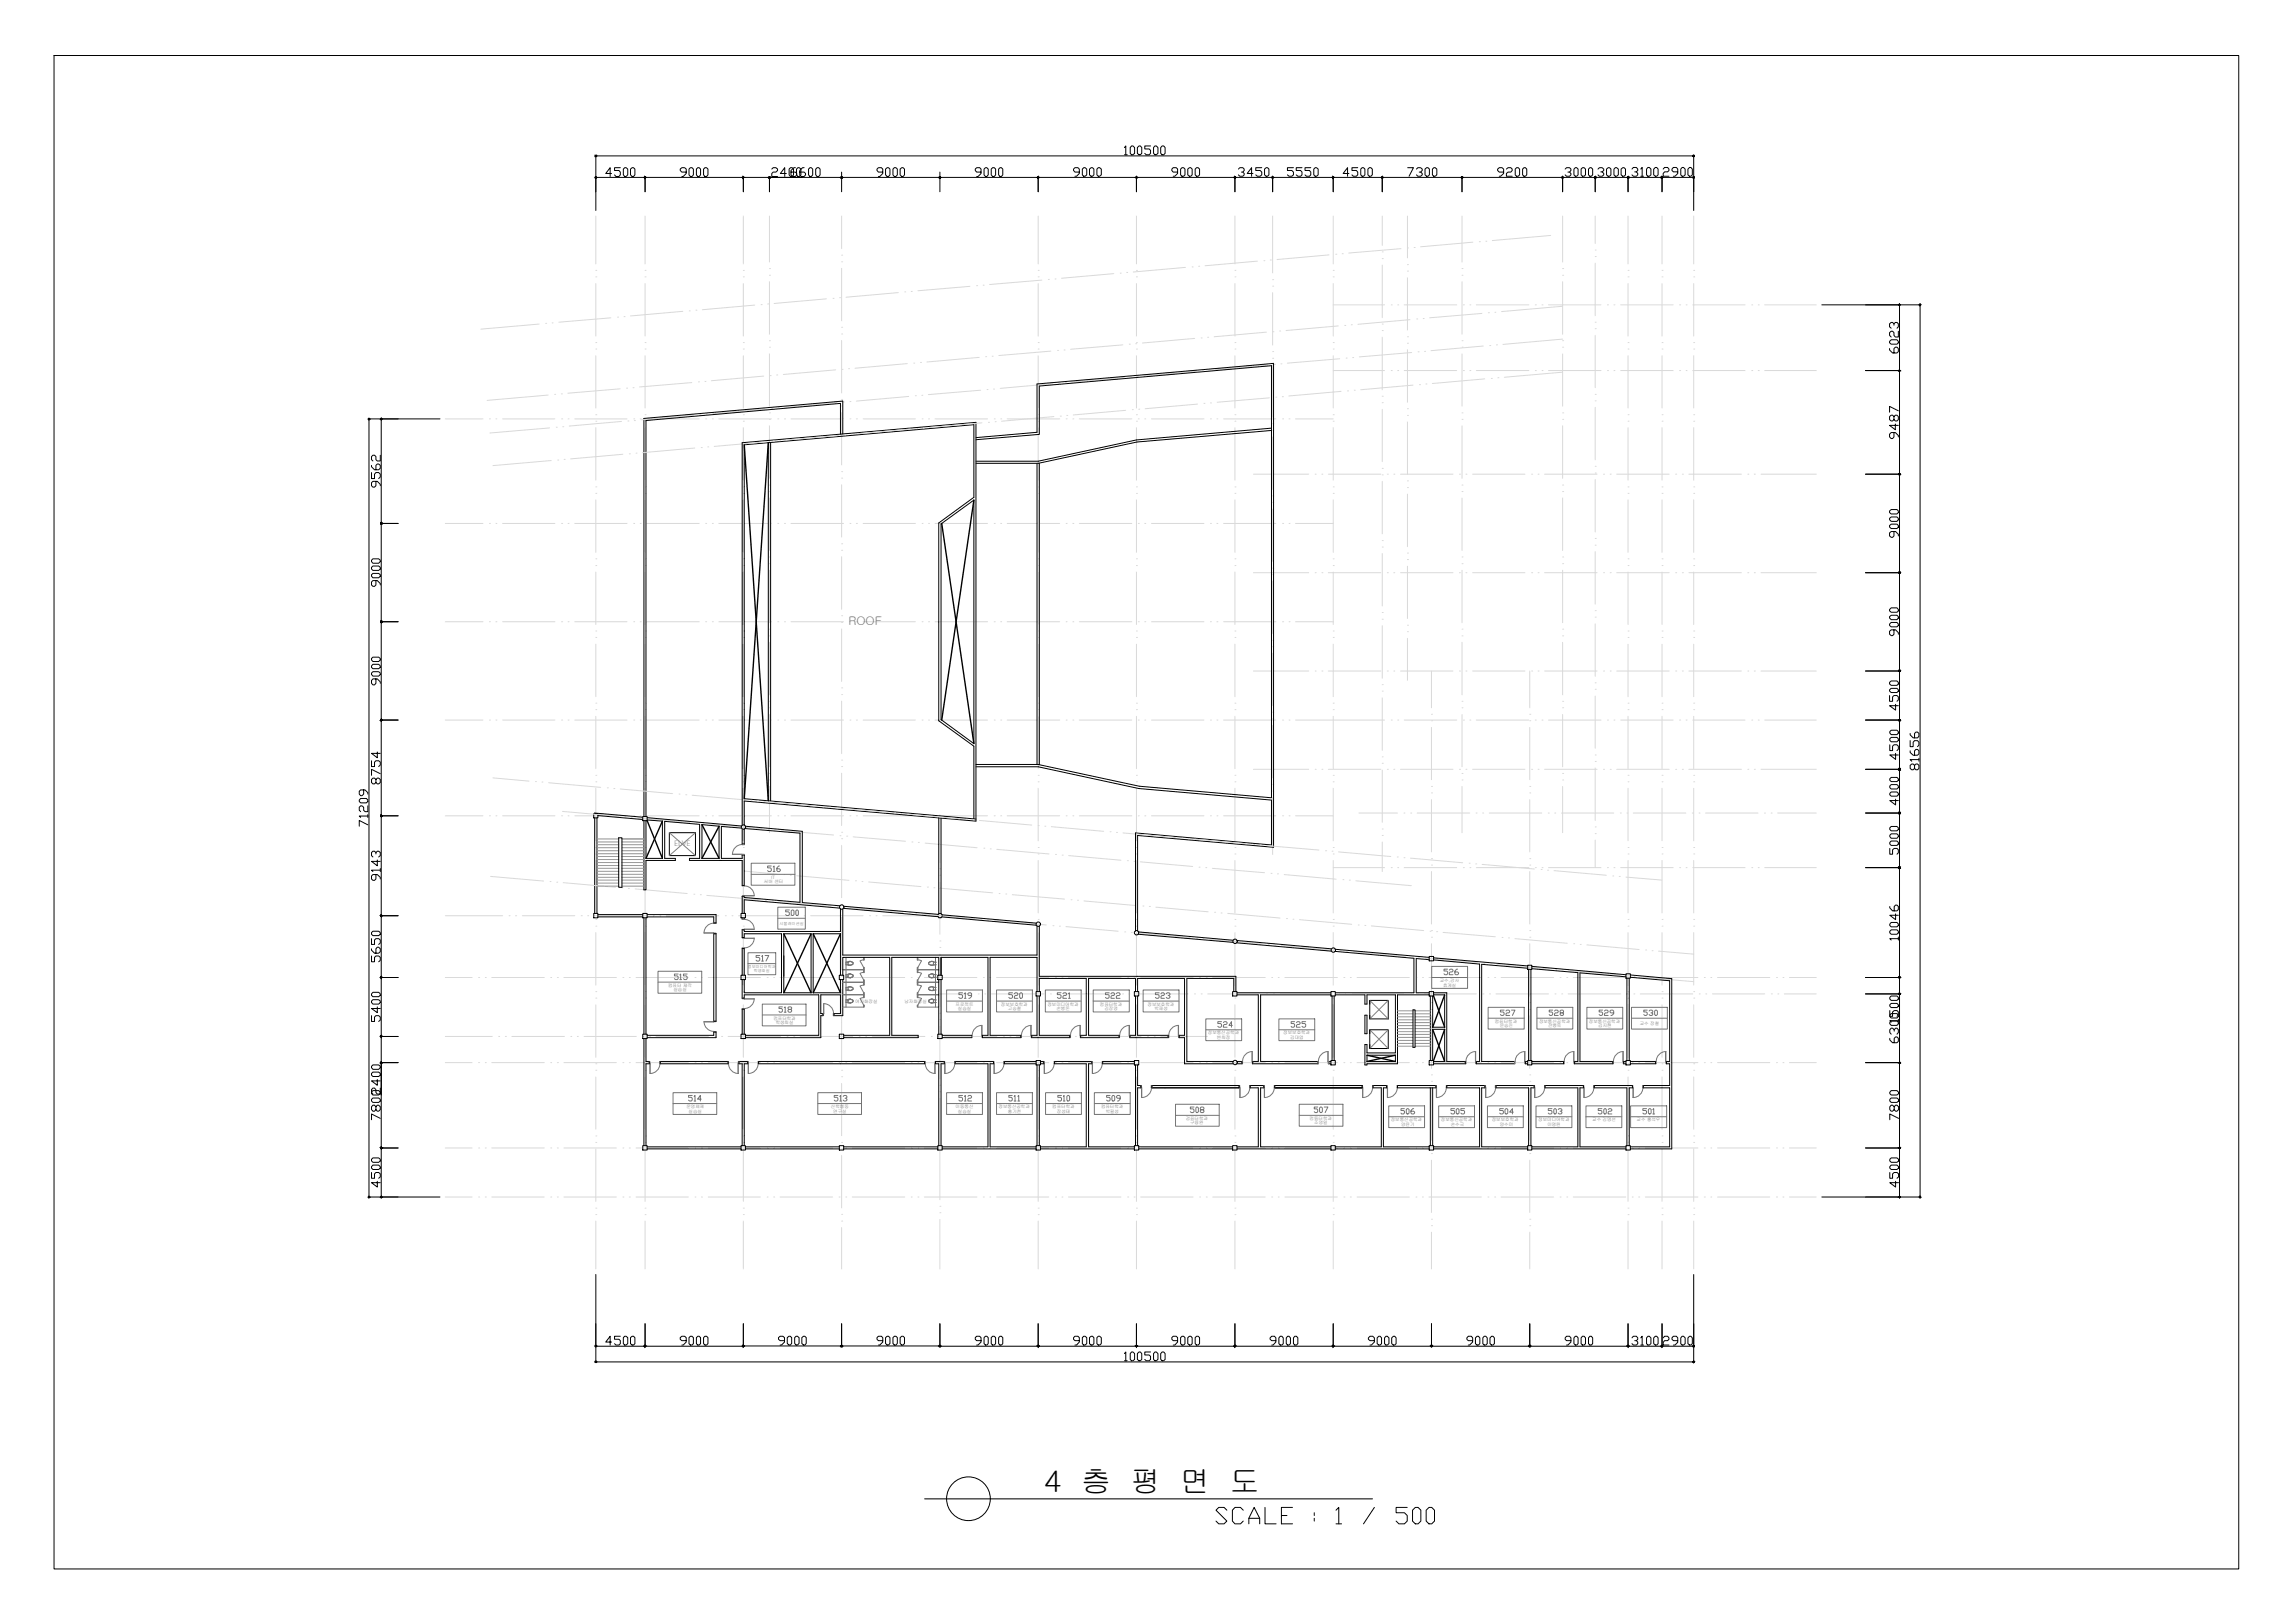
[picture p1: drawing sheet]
<svg xmlns="http://www.w3.org/2000/svg" width="420mm" height="297mm" viewBox="0 0 420 297" stroke-linecap="round" stroke-linejoin="round" font-family="sans-serif">
<defs><g id="words">
<text font-size="6.2" x="221.5" y="280.1">SCALE : 1 / 500</text>
<text font-size="5.5" x="191.2" y="273.1">4 층 평 면 도</text>
<g font-size="4" fill="#757575">
<text x="263.2" y="179.6">526</text>
<text x="151.3" y="202.8">513</text>
<text x="174.3" y="202.8">512</text>
<text x="192.3" y="202.8">510</text>
<text x="201.4" y="202.8">509</text>
<text x="216.6" y="205">508</text>
<text x="239.5" y="205">507</text>
</g>
<g font-size="3.5" fill="#757575">
<text x="142.5" y="168.6">500</text>
<text x="174.3" y="183.8">519</text>
<text x="183.4" y="183.8">520</text>
<text x="192.3" y="183.8">521</text>
<text x="201.1" y="183.8">522</text>
<text x="210.3" y="183.8">523</text>
<text x="221.9" y="189.1">524</text>
<text x="235.3" y="189.1">525</text>
<text x="273.4" y="187">527</text>
<text x="282.2" y="187">528</text>
<text x="291.4" y="187">529</text>
<text x="299.9" y="187">530</text>
<text x="255.4" y="205">506</text>
<text x="264.2" y="205">505</text>
<text x="273.4" y="205">504</text>
<text x="282.2" y="205">503</text>
<text x="291.4" y="205">502</text>
<text x="299.5" y="205">501</text>
</g>
<text font-size="2.2" fill="#757575" x="155.3" y="114.5">ROOF</text>
<text font-size="1.4" fill="#979797" x="123.4" y="154.8">ELVE</text>
<g font-size=".8" fill="#757575">
<text x="139.9" y="161.7">서버 센터</text>
<text x="141.2" y="160.8">IT</text>
<text x="263.6" y="179.7">교수,강사</text>
<text x="122.3" y="180.6">컴퓨터 제작</text>
<text x="123.3" y="181.4">실습실</text>
<text x="156.6" y="183.5">여자화장실</text>
<text x="165.6" y="183.5">남자화장실</text>
<text x="174.9" y="184.1">프로젝트</text>
<text x="175.4" y="184.9">실습실</text>
<text x="183.2" y="184.1">정보보호학과</text>
<text x="184.5" y="184.9">고승철</text>
<text x="191.8" y="184.1">정보미디어학과</text>
<text x="193.4" y="184.9">손병돈</text>
<text x="201.4" y="184.1">컴퓨터학과</text>
<text x="202.2" y="184.9">김장영</text>
<text x="210.1" y="184.1">정보보호학과</text>
<text x="211.4" y="184.9">박재성</text>
<text x="264.2" y="180.6">휴게실</text>
<text x="141.6" y="186.6">컴퓨터학과</text>
<text x="142" y="187.4">학생회실</text>
<text x="221.1" y="189.3">정보통신공학과</text>
<text x="222.8" y="190.2">변희정</text>
<text x="234.9" y="189.3">정보보호학과</text>
<text x="236.2" y="190.2">김대엽</text>
<text x="273.7" y="187.2">컴퓨터학과</text>
<text x="274.6" y="188">문승진</text>
<text x="281.8" y="187.2">정보통신공학과</text>
<text x="283.4" y="188">전병욱</text>
<text x="290.9" y="187.2">정보통신공학과</text>
<text x="292.6" y="188">김시현</text>
<text x="300.2" y="187.5">교수 장철</text>
<text x="125.7" y="202.8">운영체제</text>
<text x="126.1" y="203.7">실습실</text>
<text x="152.1" y="202.8">산학협동</text>
<text x="152.6" y="203.7">연구실</text>
<text x="174.9" y="202.8">이동통신</text>
<text x="175.4" y="203.7">실습실</text>
<text x="182.8" y="202.8">정보통신공학과</text>
<text x="184.5" y="203.7">홍기천</text>
<text x="192.6" y="202.8">컴퓨터학과</text>
<text x="193.5" y="203.7">장성태</text>
<text x="201.6" y="202.8">컴퓨터학과</text>
<text x="202.4" y="203.7">박필성</text>
<text x="217.1" y="205">검퓨터학과</text>
<text x="217.9" y="205.8">구용완</text>
<text x="239.8" y="204.9">컴튜터학과</text>
<text x="240.6" y="205.7">조영일</text>
<text x="254.6" y="205.2">정보통신공학과</text>
<text x="256.5" y="206.1">양윤기</text>
<text x="263.8" y="205.2">정보통신공학과</text>
<text x="265.6" y="206.1">손수국</text>
<text x="273.1" y="205.2">정보보호학과</text>
<text x="274.6" y="206.1">양수미</text>
<text x="281.6" y="205.2">정보미디어학과</text>
<text x="283.3" y="206.1">이명원</text>
<text x="291.5" y="205.2">교수 김명선</text>
<text x="299.6" y="205.2">교수 홍석우</text>
</g>
<g font-size=".7" fill="#757575">
<text x="142.7" y="169.2">시물레이션실</text>
<text x="136.9" y="177.2">정보미디어학과</text>
<text x="138" y="177.9">학생회실</text>
</g>
</g></defs>
<!-- layer: 0 -->
<g fill="none" stroke="#000" stroke-width=".25">
<path d="M136.3 81.4l4.4 65.2M140.7 81l-4.4 65.2M172.4 95.8l5.9 40.3M178.3 91.5l-5.9 40.3M118.5 150.2l2.8 6.9M121.3 150.3l-3 6.8M128.5 150.9l3.1 6.2M131.6 151.2l-3.1 5.9M143.5 170.9l5 10.8M148.5 170.9l-5 10.8M148.9 170.9l5 10.8M153.9 170.9l-5 10.8"/>
<path d="M250.3 193.1l5.2 1.2M255.5 193.1l-5.2 1.2M262.3 188.4l2.2 5.9M262.5 182.3l2 5.7M264.5 182.1l-2.2 5.9M264.5 188.4l-2 5.7"/>
</g>
<!-- layer: CEN -->
<g fill="none" stroke="#d9d9d9" stroke-width=".18">
<path d="M109.1 39.5v8.8M118.1 39.5v8.8M136.1 39.5v8.8M140.9 39.5v8.5M154.1 39.5v6M190.1 39.5v8.8M208.1 39.5v8.8M226.1 39.5v8.8M233 39.5v10.5M244.1 39.5v8.8M253.1 39.5v5.4M257.7 39.5v7.7"/>
<path d="M267.7 39.5v8.5M286.1 39.5v8.5M292 39.5v5.1M298.1 39.5v8.8M304.3 39.5v8.8M310.1 39.5v8.8M98.7 59.3l-10.7 .9M99.9 59.2h.1M101.1 59.1h.1M109.1 49.5h.1M109.1 50.7h.1M109.1 51.9v9.6"/>
<path d="M111.8 58.2l-9.5 .8M113.1 58h.1M114.2 58h.1M118.1 49.5h.1M118.1 50.7h.1M118.1 51.9v9.6M125 57l-9.6 .8M126.2 56.9h.1M127.4 56.8h.1M136.1 49.5h.1M136.1 50.7h.1M136.1 51.9v9.6"/>
<path d="M138.2 55.8l-9.6 .9M139.3 55.8h.1M140.5 55.6h.1M140.9 49.1h.1M140.9 50.4h.1M140.9 51.6v9.6M151.3 54.7l-9.6 .8M152.5 54.6h.1M153.7 54.5h.1M154.1 46.7h.1M154.1 47.9h.1M154.1 59.9h.1"/>
<path d="M154.1 49.1v9.6M164.5 53.6l-9.6 .8M165.6 53.4h.1M166.8 53.3h.1M177.6 52.4l-9.6 .8M178.8 52.3h.1M180 52.2h.1M190.1 49.5h.1M190.1 50.7h.1M190.1 51.9v9.6M190.7 51.3l-9.5 .8M191.9 51.1h.1"/>
<path d="M193.2 51.1h.1M203.9 50.1l-9.6 .8M205.1 50h.1M206.3 49.9h.1M208.1 49.5h.1M208.1 50.7h.1M208.1 51.9v9.6M217 48.9l-9.5 .9M218.3 48.9h.1M219.4 48.7h.1M226.1 49.5h.1M226.1 50.7h.1"/>
<path d="M226.1 51.9v9.6M230.2 47.8l-9.6 .8M231.4 47.7h.1M232.6 47.6h.1M233 51.2h.1M233 52.4h.1M233 53.6v9.6M243.3 46.7l-9.5 .8M244.1 49.5h.1M244.1 50.7h.1M244.1 51.9v9.6M244.1 55.8h9.4"/>
<path d="M244.5 46.5h.1M245 59.6l-9.6 .9M245.7 46.4h.1M246.2 59.6h.1M247.4 59.4h.1M253.1 46.1h.1M253.1 47.3h.1M253.1 59.3h.1M253.1 48.5v9.6M254.7 55.8h.1M255.9 55.8h.1M256.5 45.5l-9.6 .8"/>
<path d="M257.1 55.8h9.6M257.7 48.4h.1M257.7 49.6h.1M257.7 45.4h.1M257.7 50.8v9.6M258.1 58.5l-9.5 .9M258.9 45.3h.1M259.4 58.4h.1M260.5 58.3h.1M267.7 49.1h.1M267.7 50.4h.1M267.7 51.6v9.6"/>
<path d="M267.9 55.8h.1M269.1 55.8h.1M269.6 44.3l-9.5 .9M270.3 55.8h9.6M270.8 44.2h.1M271.3 57.4l-9.6 .8M272 44.2h.1M272.5 57.2h.1M273.7 57.2h.1M281.1 55.8h.1M282.3 55.8h.1M283.5 55.8h9.6"/>
<path d="M283.9 43.1l-10.7 .9M286.1 49.1h.1M286.1 50.4h.1M286.1 51.6v9.6M286.1 56l-11.2 1M292 45.8h.1M292 46.9h.1M292 59h.1M292 48.2v9.6M294.3 55.8h.1M295.5 55.8h.1M296.7 55.8h9.6"/>
<path d="M298.1 49.5h.1M298.1 50.7h.1M298.1 51.9v9.6M304.3 49.5h.1M304.3 50.7h.1M304.3 51.9v9.6M307.5 55.8h.1M308.7 55.8h.1M309.9 55.8h9.6M310.1 49.5h.1M310.1 50.7h.1M310.1 51.9v9.6"/>
<path d="M320.7 55.8h.1M321.9 55.8h.1M323.1 55.8h9.4M81.5 76.7h6.9M89.6 76.7h.1M90.8 76.7h.1M92 76.7h9.6M100.4 72.3l-11.2 1M100.6 78.3l-10.9 .9M101.5 72.2h.1M101.8 78.2h.1M102.8 72.1h.1"/>
<path d="M102.8 76.7h.1M103 78.1h.1M104 76.7h.1M105.2 76.7h9.6M109.1 62.7h.1M109.1 63.9h.1M109.1 75.9h.1M109.1 77.1h.1M109.1 65.1v9.6M109.1 78.3v9.6M113.5 71.2l-9.5 .8M113.8 77.1l-9.6 .9"/>
<path d="M114.7 71h.1M115 77h.1M115.9 71h.1M116 76.7h.1M116.1 77h.1M117.2 76.7h.1M118.1 62.7h.1M118.1 63.9h.1M118.1 75.9h.1M118.1 77.1h.1M118.1 65.1v9.6M118.1 78.3v9.6"/>
<path d="M118.4 76.7h9.6M126.6 70l-9.5 .8M126.9 76l-9.5 .8M127.9 69.9h.1M128.1 75.9h.1M129.1 69.8h.1M129.2 76.7h.1M129.3 75.8h.1M130.4 76.7h.1M131.6 76.7h9.6M136.1 62.7h.1M136.1 63.9h.1"/>
<path d="M136.1 75.9h.1M136.1 77.1h.1M136.1 65.1v9.6M136.1 78.3v9.6M139.8 68.8l-9.6 .9M140.1 74.8l-9.6 .9M140.9 62.4h.1M140.9 63.5h.1M140.9 75.6h.1M140.9 76.8h.1M140.9 64.8v9.5M140.9 77.9v9.6"/>
<path d="M141 68.7h.1M141.3 74.8h.1M142.2 68.6h.1M142.4 76.7h.1M142.5 74.6h.1M143.6 76.7h.1M144.8 76.7h9.6M153 67.7l-9.6 .8M153.2 73.7l-9.5 .8M153.5 79.7l-9.6 .8M154.1 61.1h.1M154.1 73.1h.1"/>
<path d="M154.1 74.3h.1M154.1 62.3v9.6M154.1 75.5v9.6M154.2 67.6h.1M154.4 73.6h.1M154.7 79.6h.1M155.3 67.5h.1M155.6 76.7h.1M155.6 73.5h.1M155.9 79.5h.1M156.8 76.7h.1M158 76.7h9.6"/>
<path d="M166.1 66.5l-9.6 .9M166.4 72.6l-9.6 .8M166.7 78.5l-9.6 .9M167.3 66.5h.1M167.6 72.4h.1M167.8 78.4h.1M168.5 66.3h.1M168.8 72.3h.1M168.8 76.7h.1M169 78.4h.1M170 76.7h.1M171.2 76.7h9.6"/>
<path d="M179.3 65.4l-9.6 .9M179.5 71.4l-9.5 .8M179.8 77.4l-9.6 .8M180.5 65.3h.1M180.7 71.3h.1M181 77.3h.1M181.6 65.2h.1M181.9 71.2h.1M182 76.7h.1M182.2 77.2h.1M183.2 76.7h.1M184.4 76.7h9.6"/>
<path d="M190.1 62.7h.1M190.1 63.9h.1M190.1 75.9h.1M190.1 77.1h.1M190.1 65.1v9.6M190.1 78.3v9.6M192.4 64.3l-9.5 .8M192.7 70.2l-9.6 .9M192.9 76.2l-9.5 .9M193.6 64.1h.1M193.9 70.1h.1M194.1 76.2h.1"/>
<path d="M194.8 64.1h.1M195.1 70h.1M195.2 76.7h.1M195.3 76h.1M196.4 76.7h.1M197.6 76.7h9.6M205.6 63.1l-9.6 .8M205.8 69.1l-9.6 .8M206.1 75.1l-9.6 .8M206.7 63h.1M207 69h.1M207.3 75h.1"/>
<path d="M207.9 62.9h.1M208.1 62.7h.1M208.1 63.9h.1M208.1 75.9h.1M208.1 77.1h.1M208.1 65.1v9.6M208.1 78.3v9.6M208.2 68.9h.1M208.4 76.7h.1M208.5 74.9h.1M209.6 76.7h.1M210.8 76.7h9.6"/>
<path d="M218.7 61.9l-9.5 .9M219 67.9l-9.6 .9M219.2 74l-9.5 .8M219.9 61.8h.1M220.2 67.9h.1M220.4 73.8h.1M221.1 61.7h.1M221.3 67.7h.1M221.6 76.7h.1M221.6 73.7h.1M222.8 76.7h.1M224 76.7h9.6"/>
<path d="M226.1 62.7h.1M226.1 63.9h.1M226.1 75.9h.1M226.1 77.1h.1M226.1 65.1v9.6M226.1 78.3v9.6M231.8 60.8l-9.5 .8M232.1 66.8l-9.6 .8M232.4 72.8l-9.6 .8M233 64.3h.1M233 65.6h.1M233 77.6h.1"/>
<path d="M233 78.8h.1M233 66.8v9.6M233 80v9.6M233 60.7h.1M233.3 66.7h.1M233.6 72.7h.1M234.3 60.6h.1M234.5 66.6h.1M234.8 72.6h.1M234.8 76.7h.1M236 76.7h.1M237.2 76.7h6.9"/>
<path d="M244.1 62.7h.1M244.1 63.9h.1M244.1 75.9h.1M244.1 77.1h.1M244.1 65.1v9.6M244.1 78.3v9.6M244.1 67.8h9.4M245.3 65.7l-9.6 .8M245.5 71.6l-9.5 .9M246.5 65.5h.1M246.7 71.5h.1M247.6 65.4h.1"/>
<path d="M247.9 71.4h.1M253.1 60.5h.1M253.1 72.5h.1M253.1 73.7h.1M253.1 61.7v9.6M253.1 74.9v9.6M254.7 67.8h.1M255.9 67.8h.1M257.1 67.8h9.6M257.7 61.6h.1M257.7 62.8h.1M257.7 74.8h.1"/>
<path d="M257.7 76h.1M257.7 64v9.6M257.7 77.2v9.6M258.4 64.5l-9.5 .8M258.7 70.5l-9.6 .8M259.6 64.4h.1M259.9 70.4h.1M260.8 64.3h.1M261.1 70.3h.1M267.7 62.4h.1M267.7 63.5h.1M267.7 75.6h.1"/>
<path d="M267.7 76.8h.1M267.7 64.8v9.5M267.7 77.9v9.6M267.9 67.8h.1M269.1 67.8h.1M270.3 67.8h9.6M271.6 63.3l-9.6 .9M271.8 69.3l-9.6 .9M272.7 63.2h.1M273 69.3h.1M274 63.1h.1M274.2 69.1h.1"/>
<path d="M281.1 67.8h.1M282.3 67.8h.1M283.5 67.8h9.6M286.1 62.4h.1M286.1 63.5h.1M286.1 75.6h.1M286.1 76.8h.1M286.1 64.8v9.5M286.1 77.9v9.6M286.1 62.1l-10.9 .9M286.1 68.1l-10.7 .9M292 60.2h.1"/>
<path d="M292 72.2h.1M292 73.4h.1M292 61.4v9.6M292 74.5v9.7M294.3 67.8h.1M295.5 67.8h.1M296.7 67.8h9.6M298.1 62.7h.1M298.1 63.9h.1M298.1 75.9h.1M298.1 77.1h.1M298.1 65.1v9.6"/>
<path d="M298.1 78.3v9.6M304.3 62.7h.1M304.3 63.9h.1M304.3 75.9h.1M304.3 77.1h.1M304.3 65.1v9.6M304.3 78.3v9.6M307.5 67.8h.1M308.7 67.8h.1M309.9 67.8h9.6M310.1 62.7h.1M310.1 63.9h.1"/>
<path d="M310.1 75.9h.1M310.1 77.1h.1M310.1 65.1v9.6M310.1 78.3v9.6M320.7 67.8h.1M321.9 67.8h.1M323.1 67.8h9.4M81.5 95.8h6.9M89.6 95.8h.1M90.8 95.8h.1M92 95.8h9.6M100.9 84.3l-10.7 .9"/>
<path d="M102.1 84.2h.1M102.8 95.8h.1M103.3 84.1h.1M104 95.8h.1M105.2 95.8h9.6M109.1 89.1h.1M109.1 90.3h.1M109.1 91.5v9.6M114 83.1l-9.5 .9M115.2 83.1h.1M116 95.8h.1M116.4 82.9h.1"/>
<path d="M117.2 95.8h.1M118.1 89.1h.1M118.1 90.3h.1M118.1 91.5v9.6M118.4 95.8h9.6M127.2 82l-9.6 .8M128.4 81.9h.1M129.2 95.8h.1M129.6 81.8h.1M130.4 95.8h.1M131.6 95.8h9.6M136.1 89.1h.1"/>
<path d="M136.1 90.3h.1M136.1 91.5v9.6M140.3 80.9l-9.5 .8M140.9 88.8h.1M140.9 90h.1M140.9 91.1v9.7M141.5 80.7h.1M142.4 95.8h.1M142.7 80.6h.1M143.6 95.8h.1M144.8 95.8h9.6M154.1 86.3h.1"/>
<path d="M154.1 87.5h.1M154.1 99.5h.1M154.1 88.7v9.6M155.6 95.8h.1M156.8 95.8h.1M158 95.8h9.6M168.8 95.8h.1M170 95.8h.1M171.2 95.8h9.6M182 95.8h.1M183.2 95.8h.1M184.4 95.8h9.6"/>
<path d="M190.1 89.1h.1M190.1 90.3h.1M190.1 91.5v9.6M195.2 95.8h.1M196.4 95.8h.1M197.6 95.8h9.6M208.1 89.1h.1M208.1 90.3h.1M208.1 91.5v9.6M208.4 95.8h.1M209.6 95.8h.1M210.8 95.8h9.6"/>
<path d="M221.6 95.8h.1M222.8 95.8h.1M224 95.8h9.6M226.1 89.1h.1M226.1 90.3h.1M226.1 91.5v9.6M229.5 86.8h10.1M233 90.8h.1M233 91.9h.1M233 93.2v9.5M234.8 95.8h.1M236 95.8h.1"/>
<path d="M237.2 95.8h6.9M240.8 86.8h.1M242 86.8h.1M243.2 86.8h9.6M244.1 89.1h.1M244.1 90.3h.1M244.1 91.5v9.6M253.1 85.7h.1M253.1 86.9h.1M253.1 98.9h.1M253.1 88.1v9.6M254 86.8h.1"/>
<path d="M255.2 86.8h.1M256.4 86.8h9.6M257.7 88h.1M257.7 89.2h.1M257.7 90.4v9.6M267.2 86.8h.1M267.7 88.8h.1M267.7 90h.1M267.7 91.1v9.7M268.4 86.8h.1M269.6 86.8h9.6M280.4 86.8h.1"/>
<path d="M281.6 86.8h.1M282.8 86.8h9.6M286.1 88.8h.1M286.1 90h.1M286.1 91.1v9.7M292 85.3h.1M292 86.6h.1M292 98.6h.1M292 99.8h.1M292 87.8v9.6M293.6 86.8h.1M294.8 86.8h.1"/>
<path d="M296 86.8h9.6M298.1 89.1h.1M298.1 90.3h.1M298.1 91.5v9.6M304.3 89.1h.1M304.3 90.3h.1M304.3 91.5v9.6M306.8 86.8h.1M308 86.8h.1M309.2 86.8h9.6M310.1 89.1h.1M310.1 90.3h.1"/>
<path d="M310.1 91.5v9.6M320 86.8h.1M321.2 86.8h.1M322.4 86.8h10.1M81.5 113.8h6.9M89.6 113.8h.1M90.8 113.8h.1M92 113.8h9.6M102.8 113.8h.1M104 113.8h.1M105.2 113.8h9.6M109.1 102.3h.1"/>
<path d="M109.1 103.5h.1M109.1 115.5h.1M109.1 116.7h.1M109.1 104.7v9.6M109.1 117.9v9.6M116 113.8h.1M117.2 113.8h.1M118.1 102.3h.1M118.1 103.5h.1M118.1 115.5h.1M118.1 116.7h.1M118.1 104.7v9.6"/>
<path d="M118.1 117.9v9.6M118.4 113.8h9.6M129.2 113.8h.1M130.4 113.8h.1M131.6 113.8h9.6M136.1 102.3h.1M136.1 103.5h.1M136.1 115.5h.1M136.1 116.7h.1M136.1 104.7v9.6M136.1 117.9v9.6M140.9 101.9h.1"/>
<path d="M140.9 103.2h.1M140.9 115.1h.1M140.9 116.4h.1M140.9 104.4v9.6M140.9 117.6v9.6M142.4 113.8h.1M143.6 113.8h.1M144.8 113.8h9.6M154.1 100.7h.1M154.1 112.7h.1M154.1 113.9h.1M154.1 101.9v9.6"/>
<path d="M154.1 115.1v9.6M155.6 113.8h.1M156.8 113.8h.1M158 113.8h9.6M168.8 113.8h.1M170 113.8h.1M171.2 113.8h9.6M182 113.8h.1M183.2 113.8h.1M184.4 113.8h9.6M190.1 102.3h.1M190.1 103.5h.1"/>
<path d="M190.1 115.5h.1M190.1 116.7h.1M190.1 104.7v9.6M190.1 117.9v9.6M195.2 113.8h.1M196.4 113.8h.1M197.6 113.8h9.6M208.1 102.3h.1M208.1 103.5h.1M208.1 115.5h.1M208.1 116.7h.1M208.1 104.7v9.6"/>
<path d="M208.1 117.9v9.6M208.4 113.8h.1M209.6 113.8h.1M210.8 113.8h9.6M221.6 113.8h.1M222.8 113.8h.1M224 113.8h9.6M226.1 102.3h.1M226.1 103.5h.1M226.1 115.5h.1M226.1 116.7h.1M226.1 104.7v9.6"/>
<path d="M226.1 117.9v9.6M229.5 104.8h10.1M233 104h.1M233 105.2h.1M233 117.2h.1M233 118.4h.1M233 106.3v9.7M233 119.5v9.7M234.8 113.8h.1M236 113.8h.1M237.2 113.8h6.9M240.8 104.8h.1"/>
<path d="M242 104.8h.1M243.2 104.8h9.6M244.1 102.3h.1M244.1 103.5h.1M244.1 115.5h.1M244.1 116.7h.1M244.1 104.7v9.6M244.1 117.9v9.6M253.1 100.1h.1M253.1 112.1h.1M253.1 113.3h.1M253.1 101.3v9.6"/>
<path d="M253.1 114.5v9.6M254 104.8h.1M255.2 104.8h.1M256.4 104.8h9.6M257.7 101.2h.1M257.7 102.4h.1M257.7 114.4h.1M257.7 115.6h.1M257.7 103.6v9.6M257.7 116.8v7.7M267.2 104.8h.1M267.7 101.9h.1"/>
<path d="M267.7 103.2h.1M267.7 115.1h.1M267.7 116.4h.1M267.7 104.4v9.6M267.7 117.6v9.6M268.4 104.8h.1M269.6 104.8h9.6M280.4 104.8h.1M281.6 104.8h.1M282.8 104.8h9.6M286.1 101.9h.1M286.1 103.2h.1"/>
<path d="M286.1 115.1h.1M286.1 116.4h.1M286.1 104.4v9.6M286.1 117.6v9.6M292 111.8h.1M292 112.9h.1M292 101v9.6M292 114.2v9.6M293.6 104.8h.1M294.8 104.8h.1M296 104.8h9.6M298.1 102.3h.1"/>
<path d="M298.1 103.5h.1M298.1 115.5h.1M298.1 116.7h.1M298.1 104.7v9.6M298.1 117.9v9.6M304.3 102.3h.1M304.3 103.5h.1M304.3 115.5h.1M304.3 116.7h.1M304.3 104.7v9.6M304.3 117.9v9.6M306.8 104.8h.1"/>
<path d="M308 104.8h.1M309.2 104.8h9.6M310.1 102.3h.1M310.1 103.5h.1M310.1 115.5h.1M310.1 116.7h.1M310.1 104.7v9.6M310.1 117.9v9.6M320 104.8h.1M321.2 104.8h.1M322.4 104.8h10.1M81.5 131.8h6.9"/>
<path d="M89.6 131.8h.1M90.8 131.8h.1M92 131.8h9.6M102.8 131.8h.1M104 131.8h.1M105.2 131.8h9.6M109.1 128.7h.1M109.1 129.9h.1M109.1 131.1v9.6M116 131.8h.1M117.2 131.8h.1M118.1 128.7h.1"/>
<path d="M118.1 129.9h.1M118.1 131.1v9.6M118.4 131.8h9.6M129.2 131.8h.1M130.4 131.8h.1M131.6 131.8h9.6M136.1 128.7h.1M136.1 129.9h.1M136.1 131.1v9.6M140.9 128.4h.1M140.9 129.5h.1M140.9 130.8v9.5"/>
<path d="M142.4 131.8h.1M143.6 131.8h.1M144.8 131.8h9.6M154.1 125.9h.1M154.1 127.1h.1M154.1 139.1h.1M154.1 128.3v9.6M155.6 131.8h.1M156.8 131.8h.1M158 131.8h9.6M168.8 131.8h.1M170 131.8h.1"/>
<path d="M171.2 131.8h9.6M182 131.8h.1M183.2 131.8h.1M184.4 131.8h9.6M190.1 128.7h.1M190.1 129.9h.1M190.1 131.1v9.6M195.2 131.8h.1M196.4 131.8h.1M197.6 131.8h9.6M208.1 128.7h.1M208.1 129.9h.1"/>
<path d="M208.1 131.1v9.6M208.4 131.8h.1M209.6 131.8h.1M210.8 131.8h9.6M221.6 131.8h.1M222.8 131.8h.1M224 131.8h9.6M226.1 128.7h.1M226.1 129.9h.1M226.1 131.1v9.6M229.5 122.8h10.1M233 130.3h.1"/>
<path d="M233 131.6h.1M233 132.8v9.6M234.8 131.8h.1M236 131.8h.1M237.2 131.8h16.3M240.8 122.8h.1M242 122.8h.1M243.2 122.8h9.6M244.1 128.7h.1M244.1 129.9h.1M244.1 131.1v9.6M253.1 125.3h.1"/>
<path d="M253.1 126.5h.1M253.1 138.5h.1M253.1 139.7h.1M253.1 127.7v9.6M254 122.8h.1M254.7 131.8h.1M255.2 122.8h.1M255.9 131.8h.1M256.4 122.8h9.6M257.1 131.8h9.6M262.1 130.7h.1M262.1 131.9h.1"/>
<path d="M262.1 122.8v6.7M262.1 133.1v9.6M267.2 122.8h.1M267.7 128.4h.1M267.7 129.5h.1M267.7 130.8v9.5M267.9 131.8h.1M268.4 122.8h.1M269.1 131.8h.1M269.6 122.8h9.6M270.3 131.8h9.6M280.1 130.7h.1"/>
<path d="M280.1 131.9h.1M280.1 122.8v6.7M280.1 133.1v9.6M280.4 122.8h.1M281.1 131.8h.1M281.6 122.8h.1M282.3 131.8h.1M282.8 122.8h9.6M283.5 131.8h9.6M286.1 128.4h.1M286.1 129.5h.1M286.1 130.8v9.5"/>
<path d="M292 125h.1M292 126.2h.1M292 138.2h.1M292 139.4h.1M292 127.4v9.5M293.6 122.8h.1M294.3 131.8h.1M294.8 122.8h.1M295.5 131.8h.1M296 122.8h9.6M296.7 131.8h9.6M298.1 128.7h.1"/>
<path d="M298.1 129.9h.1M298.1 131.1v9.6M304.3 128.7h.1M304.3 129.9h.1M304.3 131.1v9.6M306.8 122.8h.1M307.5 131.8h.1M308 122.8h.1M308.7 131.8h.1M309.2 122.8h9.6M309.9 131.8h9.6M310.1 128.7h.1"/>
<path d="M310.1 129.9h.1M310.1 131.1v9.6M320 122.8h.1M320.7 131.8h.1M321.2 122.8h.1M321.9 131.8h.1M322.4 122.8h10.1M323.1 131.8h9.4M81.5 149.3h6.9M89.6 149.3h.1M90.2 142.4l6.6 .6M90.8 149.3h.1"/>
<path d="M92 149.3h9.6M98 143h.1M99.2 143.1h.1M100.4 143.3l9.6 .8M102.8 149.3h.1M103 148.5l10.1 .9M104 149.3h.1M105.2 149.3h9.6M109.1 141.9h.1M109.1 143.1h.1M109.1 155.1h.1M109.1 156.3h.1"/>
<path d="M109.1 144.3v9.6M109.1 157.5v9.6M111.2 144.2h.1M112.4 144.3h.1M113.6 144.4l9.5 .8M114.4 149.5h.1M115.6 149.6h.1M116 149.3h.1M116.7 149.7l9.6 .8M117.2 149.3h.1M118.1 141.9h.1M118.1 143.1h.1"/>
<path d="M118.1 155.1h.1M118.1 156.3h.1M118.1 144.3v9.6M118.1 157.5v9.6M118.4 149.3h9.6M124.3 145.3h.1M125.5 145.5h.1M126.7 145.5l9.6 .9M127.5 150.6h.1M128.7 150.7h.1M129.2 149.3h.1M129.9 150.8l9.6 .9"/>
<path d="M130.4 149.3h.1M131.6 149.3h9.6M135.9 159.4l6.4 .6M136.1 141.9h.1M136.1 143.1h.1M136.1 155.1h.1M136.1 156.3h.1M136.1 144.3v9.6M136.1 157.5v9.6M137.5 146.5h.1M138.7 146.6h.1M139.9 146.7l9.5 .8"/>
<path d="M140.7 151.8h.1M140.9 141.6h.1M140.9 142.7h.1M140.9 143.9v8.5M141.8 151.9h.1M142.4 149.3h.1M143 152l9.6 .8M143.6 149.3h.1M144.8 149.3h9.6M150.7 147.7h.1M151.8 147.7h.1M153 147.9l9.6 .8"/>
<path d="M153.8 153h.1M154.1 140.3h.1M154.1 152.3h.1M154.1 153.5h.1M154.1 141.5v9.6M154.1 154.7v9.6M155 153h.1M155.6 149.3h.1M156.2 153.2l9.6 .8M156.8 149.3h.1M158 149.3h9.6M163.8 148.8h.1"/>
<path d="M165 148.9h.1M166.2 149l9.5 .9M166.9 154.1h.1M168.1 154.2h.1M168.8 149.3h.1M169.4 154.3l9.5 .9M170 149.3h.1M171.2 149.3h9.6M172.1 159h.1M172.1 149.1v8.7M176.9 149.9h.1M178.1 150h.1"/>
<path d="M179.3 150.2l9.6 .8M180.1 155.2h.1M181.3 155.4h.1M182 149.3h.1M182.5 155.4l9.6 .9M183.2 149.3h.1M184.4 149.3h9.6M190.1 141.9h.1M190.1 143.1h.1M190.1 155.1h.1M190.1 156.3h.1M190.1 151.1h.1"/>
<path d="M190.1 144.3v9.6M190.1 157.5v9.6M191.3 151.2h.1M192.5 151.3l9.5 .8M193.2 156.4h.1M194.5 156.5h.1M195.2 149.3h.1M195.7 156.6l9.5 .8M196.4 149.3h.1M197.6 149.3h9.6M203.2 152.2h.1M204.4 152.4h.1"/>
<path d="M205.6 152.4l9.6 .9M206.4 157.5h.1M207.6 157.6h.1M208.1 141.9h.1M208.1 143.1h.1M208.1 155.1h.1M208.1 156.3h.1M208.1 144.3v9.6M208.1 157.5v9.6M208.4 149.3h.1M208.8 157.7l9.5 .9M209.6 149.3h.1"/>
<path d="M210.8 149.3h9.6M216.4 153.4h.1M217.6 153.5h.1M218.8 153.6l9.5 .8M219.5 158.7h.1M220.8 158.8h.1M221.6 149.3h.1M221.9 158.9l9.6 .8M222.8 149.3h.1M224 149.3h9.6M226.1 141.9h.1M226.1 143.1h.1"/>
<path d="M226.1 155.1h.1M226.1 156.3h.1M226.1 144.3v9.6M226.1 157.5v9.6M229.5 140.8h10.1M229.5 154.6h.1M230.7 154.6h.1M231.9 154.8l9.6 .8M232.7 159.9h.1M233 143.6h.1M233 144.8h.1M233 146v10.4"/>
<path d="M233.9 159.9h.1M234.8 149.3h.1M236 149.3h.1M237.2 149.3h6.9M240.8 140.8h.1M242 140.8h.1M242.7 155.7h.1M243.2 140.8h9.6M243.9 155.8h.1M244.1 141.9h.1M244.1 143.1h.1M244.1 155.1h.1"/>
<path d="M244.1 156.3h.1M244.1 144.3v9.6M244.1 157.5v9.6M244.1 158.8h9.4M245.1 155.9l9.5 .9M248.8 148.8h7M253.1 151.7h.1M253.1 152.9h.1M253.1 140.9v9.6M253.1 154.1v5.4M254 140.8h.1M254.7 158.8h.1"/>
<path d="M255.2 140.8h.1M255.8 156.8h.1M255.9 158.8h.1M256.4 140.8h9.6M257 148.8h.1M257 157h.1M257.1 158.8h9.6M258.2 157.1l9.6 .8M258.3 148.8h.1M259.4 148.8h9.7M262.1 143.9h.1M262.1 145.1h.1"/>
<path d="M262.1 157.1h.1M262.1 158.3h.1M262.1 146.3v9.6M262.1 159.5v9.6M267.2 140.8h.1M267.7 141.6h.1M267.7 142.7h.1M267.7 143.9v8.5M267.9 158.8h.1M268.4 140.8h.1M269 158h.1M269.1 158.8h.1"/>
<path d="M269.6 140.8h9.6M270.2 158.1h.1M270.2 148.8h.1M270.3 158.8h9.6M271.3 158.2l9.6 .8M271.4 148.8h.1M272.7 148.8h9.6M280.1 143.9h.1M280.1 145.1h.1M280.1 157.1h.1M280.1 158.3h.1M280.1 146.3v9.6"/>
<path d="M280.1 159.5v9.6M280.4 140.8h.1M281.1 158.8h.1M281.6 140.8h.1M282.1 159.1h.1M282.3 158.8h.1M282.8 140.8h9.6M283.3 159.3h.1M283.4 148.8h.1M283.5 158.8h9.6M284.5 159.3l9.6 .9M284.6 148.8h.1"/>
<path d="M285.9 148.8h9.5M286.1 141.6h.1M286.1 142.7h.1M286.1 143.9v8.5M292 151.3h.1M292 152.6h.1M292 140.5v9.7M292 153.8v5M293.6 140.8h.1M294.3 158.8h.1M294.8 140.8h.1M295.5 158.8h.1"/>
<path d="M296 140.8h9.6M296.7 148.8h.1M296.7 158.8h9.6M297.8 148.8h.1M298.1 141.9h.1M298.1 143.1h.1M298.1 155.1h.1M298.1 156.3h.1M298.1 144.3v9.6M298.1 157.5v9.6M299 148.8h9.6M304.3 141.9h.1"/>
<path d="M304.3 143.1h.1M304.3 155.1h.1M304.3 156.3h.1M304.3 144.3v9.6M304.3 157.5v9.6M306.8 140.8h.1M307.5 158.8h.1M308 140.8h.1M308.7 158.8h.1M309.2 140.8h9.6M309.8 148.8h.1M309.9 158.8h9.6"/>
<path d="M310.1 141.9h.1M310.1 143.1h.1M310.1 155.1h.1M310.1 156.3h.1M310.1 144.3v9.6M310.1 157.5v9.6M311.1 148.8h.1M312.2 148.8h9.6M320 140.8h.1M320.7 158.8h.1M321.2 140.8h.1M321.9 158.8h.1"/>
<path d="M322.4 140.8h10.1M323 148.8h.1M323.1 158.8h9.4M324.3 148.8h.1M325.4 148.8h7.1M81.5 167.6h10.5M81.5 178.9h4.9M87.6 178.9h.1M88.8 178.9h.1M89.8 160.4l9.7 .8M90 178.9h9.6M93.2 167.6h.1"/>
<path d="M94.4 167.6h.1M95.6 167.6h9.6M100.7 161.3h.1M100.8 178.9h.1M101.9 161.5h.1M102.1 178.9h.1M103.1 161.5l9.6 .9M103.2 178.9h9.6M106.4 167.6h.1M107.6 167.6h.1M108.8 167.6h9.6M109.1 168.3h.1"/>
<path d="M109.1 169.5h.1M109.1 170.7v9.6M113.9 162.5h.1M114 178.9h.1M115 162.6h.1M115.2 178.9h.1M116.3 162.7l9.5 .8M116.4 178.9h9.6M118.1 168.3h.1M118.1 169.5h.1M118.1 170.7v9.6M119.6 167.6h.1"/>
<path d="M120.8 167.6h.1M122 167.6h9.6M127 163.7h.1M127.2 178.9h.1M128.2 163.7h.1M128.4 178.9h.1M129.4 163.9l9.6 .8M129.7 178.9h9.5M132.8 167.6h.1M134 167.6h.1M135.2 167.6h9.6M136.1 168.3h.1"/>
<path d="M136.1 169.5h.1M136.1 170.7v9.6M140.2 164.8h.1M140.4 178.9h.1M141.6 178.9h.1M142.6 165l9.5 .9M142.8 178.9h9.6M143.5 160.1h.1M144.7 160.2h.1M145.9 160.3l9.5 .8M148.4 167.6h9.6M153.3 165.9h.1"/>
<path d="M153.6 178.9h.1M154.1 165.5h.1M154.1 166.7h.1M154.1 178.7h.1M154.1 179.9h.1M154.1 167.9v9.6M154.5 166h.1M154.8 178.9h.1M155.7 166.2l9.6 .8M156 178.9h9.6M156.6 161.2h.1M157.8 161.3h.1"/>
<path d="M159 161.4l9.6 .9M159.2 167.6h.1M160.4 167.6h.1M161.6 167.6h10.5M166.4 167.1h.1M166.8 178.9h.1M167.7 167.2h.1M168 178.9h.1M168.9 167.3l9.5 .8M169.2 178.9h9.6M169.8 162.3h.1M171 162.5h.1"/>
<path d="M172.1 160.2h.1M172.1 172.2h.1M172.1 173.4h.1M172.1 161.4v9.6M172.1 174.6v9.6M172.2 162.6l9.5 .8M179.6 168.2h.1M180 178.9h.1M180.8 168.4h.1M181.2 178.9h.1M182 168.4l9.5 .9M182.4 178.9h9.6"/>
<path d="M182.9 163.5h.1M184.1 163.6h.1M185.3 163.7l9.6 .8M190.1 168.3h.1M190.1 169.5h.1M190.1 170.7v9.6M192.8 169.4h.1M193.2 178.9h.1M194 169.5h.1M194.4 178.9h.1M195.1 169.6l9.6 .8M195.6 178.9h9.6"/>
<path d="M196.1 164.7h.1M197.3 164.8h.1M198.4 164.9l9.6 .8M205.9 170.6h.1M206.4 178.9h.1M207.1 170.6h.1M207.6 178.9h.1M208.1 168.3h.1M208.1 169.5h.1M208.1 170.7v9.6M208.3 170.8l9.6 .8M208.8 178.9h9.6"/>
<path d="M209.2 165.8h.1M210.4 165.9h.1M211.6 166l9.6 .9M219.1 171.7h.1M219.6 178.9h.1M220.2 171.8h.1M220.8 178.9h.1M221.4 171.9l9.6 .9M222 178.9h9.6M222.4 167h.1M223.5 167.1h.1M224.8 167.2l9.5 .8"/>
<path d="M226.1 168.3h.1M226.1 169.5h.1M226.1 170.7v9.6M232.2 172.8h.1M232.8 178.9h.1M233.4 173h.1M234 178.9h.1M234.6 173.1l9.6 .8M235.1 160.1l9.5 .8M235.2 178.9h9.6M235.5 168.1h.1M236.7 168.2h.1"/>
<path d="M237.9 168.3l9.6 .9M244.1 168.3h.1M244.1 169.5h.1M244.1 170.7v9.6M245.3 174h.1M245.9 161h.1M246 178.9h.1M246.5 174.1h.1M247 161.1h.1M247.2 178.9h.1M247.8 174.2l9.5 .8M248.2 161.2l10.2 .9"/>
<path d="M248.4 178.9h9.6M248.7 169.3h.1M249.9 169.4h.1M251.1 169.5l9.5 .8M258.5 175.1h.1M259.2 178.9h.1M259.7 175.3h.1M260.4 178.9h.1M260.9 175.3l9.6 .9M261.6 178.9h9.6M261.8 170.4h.1M262.1 170.3h.1"/>
<path d="M262.1 171.5h.1M262.1 172.7v9.6M263 170.5h.1M264.2 170.6l9.6 .9M271.6 176.3h.1M272.4 178.9h.1M272.9 176.4h.1M273.6 178.9h.1M274.1 176.5l9.5 .8M274.8 178.9h9.6M275 171.6h.1M276.2 171.7h.1"/>
<path d="M277.4 171.8l9.5 .8M280.1 170.3h.1M280.1 171.5h.1M280.1 172.7v9.6M284.8 177.5h.1M285.6 178.9h.1M286 177.5h.1M286.8 178.9h.1M287.2 177.7l9.5 .8M288 178.9h9.6M288.1 172.7h.1M289.3 172.8h.1"/>
<path d="M290.5 172.9l9.6 .9M295.3 160.3h.1M296.4 160.4h.1M297.7 160.5l6.6 .6M297.9 178.6h.1M298.1 168.3h.1M298.1 169.5h.1M298.1 170.7v9.6M298.8 178.9h.1M299.2 178.7h.1M300 178.9h.1M300.3 178.8l9.8 .9"/>
<path d="M301.2 178.9h9.6M301.3 173.9h.1M302.5 174h.1M303.6 174.1l6.5 .5M304.3 168.3h.1M304.3 169.5h.1M304.3 170.7v9.6M310.1 168.3h.1M310.1 169.5h.1M310.1 170.7v9.6M312 178.9h.1M313.2 178.9h.1"/>
<path d="M314.4 178.9h9.6M325.2 178.9h.1M326.4 178.9h.1M327.6 178.9h4.9M81.5 189.7h8.6M81.5 194.5h4.9M87.6 194.5h.1M88.8 194.5h.1M90 194.5h9.6M91.3 189.7h.1M92.5 189.7h.1M93.7 189.7h9.6"/>
<path d="M100.8 194.5h.1M102.1 194.5h.1M103.2 194.5h9.6M104.5 189.7h.1M105.7 189.7h.1M106.9 189.7h9.6M109.1 181.5h.1M109.1 182.7h.1M109.1 194.7h.1M109.1 195.9h.1M109.1 183.9v9.6M109.1 197.1v9.6"/>
<path d="M114 194.5h.1M115.2 194.5h.1M116.4 194.5h9.6M117.7 189.7h.1M118.1 181.5h.1M118.1 182.7h.1M118.1 194.7h.1M118.1 195.9h.1M118.1 183.9v9.6M118.1 197.1v9.6M118.9 189.7h.1M120.1 189.7h9.6"/>
<path d="M127.2 194.5h.1M128.4 194.5h.1M129.7 194.5h9.5M130.9 189.7h.1M132.1 189.7h.1M133.3 189.7h9.6M136.1 181.5h.1M136.1 182.7h.1M136.1 194.7h.1M136.1 195.9h.1M136.1 183.9v9.6M136.1 197.1v9.6"/>
<path d="M140.4 194.5h.1M141.6 194.5h.1M142.8 194.5h9.6M144.1 189.7h.1M145.3 189.7h.1M146.5 189.7h9.6M153.6 194.5h.1M154.1 195.9h.1M154.1 197.1h.1M154.1 181.1v13.6M154.1 198.3v9.6M154.8 194.5h.1"/>
<path d="M156 194.5h9.6M157.3 189.7h.1M158.5 189.7h.1M159.7 189.7h9.6M166.8 194.5h.1M168 194.5h.1M169.2 194.5h9.6M170.5 189.7h.1M171.7 189.7h.1M172.1 185.4h.1M172.1 186.6h.1M172.1 198.6h.1"/>
<path d="M172.1 199.8h.1M172.1 187.8v9.6M172.1 181.9h5.8M172.9 189.7h9.6M180 194.5h.1M180.3 181.9h.1M181.2 194.5h.1M181.5 181.9h9.6M182.4 194.5h9.6M183.7 189.7h.1M184.9 189.7h.1M186.1 189.7h9.6"/>
<path d="M190.1 181.5h.1M190.1 182.7h.1M190.1 194.7h.1M190.1 195.9h.1M190.1 183.9v9.6M190.1 197.1v9.6M193.2 194.5h.1M194.4 194.5h.1M194.7 181.9h9.6M195.6 194.5h9.6M196.9 189.7h.1M198.1 189.7h.1"/>
<path d="M199.3 189.7h9.6M206.4 194.5h.1M207.6 194.5h.1M207.9 181.9h9.6M208.1 181.5h.1M208.1 182.7h.1M208.1 194.7h.1M208.1 195.9h.1M208.1 183.9v9.6M208.1 197.1v9.6M208.8 194.5h9.6M210.1 189.7h.1"/>
<path d="M211.3 189.7h.1M212.5 189.7h8.6M218.7 181.9h.1M219.6 194.5h.1M219.9 181.9h.1M220.8 194.5h.1M221.1 181.9h9.6M222 194.5h9.6M226.1 181.5h.1M226.1 182.7h.1M226.1 194.7h.1M226.1 195.9h.1"/>
<path d="M226.1 183.9v9.6M226.1 197.1v9.6M231.9 181.9h.1M232.8 194.5h.1M233.1 181.9h.1M234 194.5h.1M234.3 181.9h9.6M235.2 194.5h9.6M244.1 181.5h.1M244.1 182.7h.1M244.1 194.7h.1M244.1 195.9h.1"/>
<path d="M244.1 183.9v9.6M244.1 197.1v9.6M245.1 181.9h.1M246 194.5h.1M246.3 181.9h.1M247.2 194.5h.1M247.5 181.9h9.6M248.4 194.5h9.6M258.3 181.9h.1M259.2 194.5h.1M259.5 181.9h.1M260.4 194.5h.1"/>
<path d="M260.7 181.9h9.6M261.6 194.5h9.6M262.1 183.5h.1M262.1 184.7h.1M262.1 196.7h.1M262.1 197.9h.1M262.1 185.9v9.6M262.1 199.1v9.6M271.5 181.9h.1M272.4 194.5h.1M272.7 181.9h.1M273.6 194.5h.1"/>
<path d="M273.9 181.9h9.6M274.8 194.5h9.6M280.1 183.5h.1M280.1 184.7h.1M280.1 196.7h.1M280.1 197.9h.1M280.1 185.9v9.6M280.1 199.1v9.6M284.7 181.9h.1M285.6 194.5h.1M285.9 181.9h.1M286.8 194.5h.1"/>
<path d="M287.1 181.9h9.6M288 194.5h9.6M297.9 181.9h.1M298.1 181.5h.1M298.1 182.7h.1M298.1 194.7h.1M298.1 195.9h.1M298.1 183.9v9.6M298.1 197.1v9.6M298.8 194.5h.1M299.1 181.9h.1M300 194.5h.1"/>
<path d="M300.3 181.9h9.6M301.2 194.5h9.6M304.3 181.5h.1M304.3 182.7h.1M304.3 194.7h.1M304.3 195.9h.1M304.3 183.9v9.6M304.3 197.1v9.6M310.1 181.5h.1M310.1 182.7h.1M310.1 194.7h.1M310.1 195.9h.1"/>
<path d="M310.1 183.9v9.6M310.1 197.1v9.6M311.1 181.9h.1M312 194.5h.1M312.3 181.9h.1M313.2 194.5h.1M313.5 181.9h9.6M314.4 194.5h9.6M324.3 181.9h.1M325.2 194.5h.1M325.5 181.9h.1M326.4 194.5h.1"/>
<path d="M326.7 181.9h5.8M327.6 194.5h4.9M81.5 210.1h4.9M81.5 219.1h4.9M87.6 210.1h.1M87.6 219.1h.1M88.8 210.1h.1M88.8 219.1h.1M90 210.1h9.6M90 219.1h9.6M100.8 210.1h.1M100.8 219.1h.1"/>
<path d="M102.1 210.1h.1M102.1 219.1h.1M103.2 210.1h9.6M103.2 219.1h9.6M109.1 207.9h.1M109.1 209.1h.1M109.1 210.3v9.6M114 210.1h.1M114 219.1h.1M115.2 210.1h.1M115.2 219.1h.1M116.4 210.1h9.6"/>
<path d="M116.4 219.1h9.6M118.1 207.9h.1M118.1 209.1h.1M118.1 210.3v9.6M127.2 210.1h.1M127.2 219.1h.1M128.4 210.1h.1M128.4 219.1h.1M129.7 210.1h9.5M129.7 219.1h9.5M136.1 207.9h.1M136.1 209.1h.1"/>
<path d="M136.1 210.3v9.6M140.4 210.1h.1M140.4 219.1h.1M141.6 210.1h.1M141.6 219.1h.1M142.8 210.1h9.6M142.8 219.1h9.6M153.6 210.1h.1M153.6 219.1h.1M154.1 209.1h.1M154.1 210.3h.1M154.1 211.5v9.6"/>
<path d="M154.8 210.1h.1M154.8 219.1h.1M156 210.1h9.6M156 219.1h9.6M166.8 210.1h.1M166.8 219.1h.1M168 210.1h.1M168 219.1h.1M169.2 210.1h9.6M169.2 219.1h9.6M172.1 201v8.7M172.1 210.5v9.1"/>
<path d="M180 210.1h.1M180 219.1h.1M181.2 210.1h.1M181.2 219.1h.1M182.4 210.1h9.6M182.4 219.1h9.6M190.1 207.9h.1M190.1 209.1h.1M190.1 210.3v9.6M193.2 210.1h.1M193.2 219.1h.1M194.4 210.1h.1"/>
<path d="M194.4 219.1h.1M195.6 210.1h9.6M195.6 219.1h9.6M206.4 210.1h.1M206.4 219.1h.1M207.6 210.1h.1M207.6 219.1h.1M208.1 207.9h.1M208.1 209.1h.1M208.1 210.3v9.6M208.8 210.1h9.6M208.8 219.1h9.6"/>
<path d="M219.6 210.1h.1M219.6 219.1h.1M220.8 210.1h.1M220.8 219.1h.1M222 210.1h9.6M222 219.1h9.6M226.1 207.9h.1M226.1 209.1h.1M226.1 210.3v9.6M232.8 210.1h.1M232.8 219.1h.1M234 210.1h.1"/>
<path d="M234 219.1h.1M235.2 210.1h9.6M235.2 219.1h9.6M244.1 207.9h.1M244.1 209.1h.1M244.1 210.3v9.6M246 210.1h.1M246 219.1h.1M247.2 210.1h.1M247.2 219.1h.1M248.4 210.1h9.6M248.4 219.1h9.6"/>
<path d="M259.2 210.1h.1M259.2 219.1h.1M260.4 210.1h.1M260.4 219.1h.1M261.6 210.1h9.6M261.6 219.1h9.6M262.1 209.9h.1M262.1 211.1h.1M262.1 212.3v9.6M272.4 210.1h.1M272.4 219.1h.1M273.6 210.1h.1"/>
<path d="M273.6 219.1h.1M274.8 210.1h9.6M274.8 219.1h9.6M280.1 209.9h.1M280.1 211.1h.1M280.1 212.3v9.6M285.6 210.1h.1M285.6 219.1h.1M286.8 210.1h.1M286.8 219.1h.1M288 210.1h9.6M288 219.1h9.6"/>
<path d="M298.1 207.9h.1M298.1 209.1h.1M298.1 210.3v9.6M298.8 210.1h.1M298.8 219.1h.1M300 210.1h.1M300 219.1h.1M301.2 210.1h9.6M301.2 219.1h9.6M304.3 207.9h.1M304.3 209.1h.1M304.3 210.3v9.6"/>
<path d="M310.1 207.9h.1M310.1 209.1h.1M310.1 210.3v9.6M312 210.1h.1M312 219.1h.1M313.2 210.1h.1M313.2 219.1h.1M314.4 210.1h9.6M314.4 219.1h9.6M325.2 210.1h.1M325.2 219.1h.1M326.4 210.1h.1"/>
<path d="M326.4 219.1h.1M327.6 210.1h4.9M327.6 219.1h4.9M109.1 221.1h.1M109.1 222.3h.1M109.1 223.5v8.7M118.1 221.1h.1M118.1 222.3h.1M118.1 223.5v8.7M136.1 221.1h.1M136.1 222.3h.1M136.1 223.5v8.7"/>
<path d="M154.1 222.3h.1M154.1 223.5h.1M154.1 224.7v7.5M172.1 220.8h.1M172.1 222h.1M172.1 223.2v9M190.1 221.1h.1M190.1 222.3h.1M190.1 223.5v8.7M208.1 221.1h.1M208.1 222.3h.1M208.1 223.5v8.7"/>
<path d="M226.1 221.1h.1M226.1 222.3h.1M226.1 223.5v8.7M244.1 221.1h.1M244.1 222.3h.1M244.1 223.5v8.7M262.1 223.1h.1M262.1 224.3h.1M262.1 225.5v6.7M280.1 223.1h.1M280.1 224.3h.1M280.1 225.5v6.7"/>
<path d="M298.1 221.1h.1M298.1 222.3h.1M298.1 223.5v8.7M304.3 221.1h.1M304.3 222.3h.1M304.3 223.5v8.7M310.1 221.1h.1M310.1 222.3h.1M310.1 223.5v8.7"/>
</g>
<!-- layer: DIM -->
<g fill="none" stroke="#000" stroke-width=".18">
<path d="M109.1 28.5v10M109.3 32.5h8.6M109.3 28.5h200.6M112 31.8h-1.1l.8-1.1v1.6M113.6 30.7h-1.1v.5h.8l.3 .3v.5l-.3 .3h-.5l-.3-.3M114.1 30.9l.3-.2h.2l.3 .2v1.1l-.3 .3h-.2l-.3-.3zM115.4 30.9l.3-.2h.3l.2 .2v1.1l-.2 .3h-.3l-.3-.3zM118.1 32.5v2.6M118.3 32.5h17.6M125.6 31.5h-.8l-.3-.3v-.3l.3-.2h.5l.3 .2v.9l-.5 .5h-.3M126.1 30.9l.3-.2h.3l.2 .2v1.1l-.2 .3h-.3l-.3-.3zM127.5 30.9l.2-.2h.3l.3 .2v1.1l-.3 .3h-.3l-.2-.3z"/>
<path d="M128.8 30.9l.3-.2h.3l.2 .2v1.1l-.2 .3h-.3l-.3-.3zM136.1 32.5v2.6M136.3 32.5h4.4M141.3 30.9l.2-.2h.6l.3 .2v.3l-.3 .3h-.6l-.2 .3v.5h1.1M144 31.8h-1.1l.8-1.1v1.6M144.5 30.9l.2-.2h.3l.3 .2v1.1l-.3 .3h-.3l-.2-.3zM145.6 30.7h-.2l-.6 .5v.8l.3 .3h.5l.3-.3v-.2l-.3-.3h-.8M145.8 30.9l.3-.2h.2l.3 .2v1.1l-.3 .3h-.2l-.3-.3zM147.2 30.7h-.3l-.5 .5v.8l.3 .3h.5l.3-.3v-.2l-.3-.3h-.8M148 30.9l.3-.2h.2l.3 .2v1.1l-.3 .3h-.2l-.3-.3zM149.3 30.9l.3-.2h.3l.2 .2v1.1l-.2 .3h-.3l-.3-.3zM153.9 32.5h-13v2.6"/>
<path d="M154.1 31.5v3.6M154.3 32.5h17.6M161.6 31.5h-.8l-.2-.3v-.3l.2-.2h.6l.2 .2v.9l-.5 .5h-.3M162.1 30.9l.3-.2h.3l.2 .2v1.1l-.2 .3h-.3l-.3-.3zM163.5 30.9l.2-.2h.3l.3 .2v1.1l-.3 .3h-.3l-.2-.3zM164.8 30.9l.3-.2h.2l.3 .2v1.1l-.3 .3h-.2l-.3-.3zM172.1 31.5v3.6M172.3 32.5h17.6M179.6 31.5h-.8l-.3-.3v-.3l.3-.2h.6l.2 .2v.9l-.5 .5h-.3M180.2 30.9l.2-.2h.3l.2 .2v1.1l-.2 .3h-.3l-.2-.3zM181.5 30.9l.2-.2h.3l.3 .2v1.1l-.3 .3h-.3l-.2-.3zM182.8 30.9l.3-.2h.2l.3 .2v1.1l-.3 .3h-.2l-.3-.3z"/>
<path d="M190.1 32.5v2.6M190.3 32.5h17.6M197.6 31.5h-.8l-.3-.3v-.3l.3-.2h.5l.3 .2v.9l-.5 .5h-.3M198.1 30.9l.3-.2h.3l.3 .2v1.1l-.3 .3h-.3l-.3-.3zM199.5 30.9l.3-.2h.2l.3 .2v1.1l-.3 .3h-.2l-.3-.3zM200.8 30.9l.3-.2h.2l.3 .2v1.1l-.3 .3h-.2l-.3-.3zM205.9 27l.2-.3v1.6M205.9 28.3h.5M207.2 26.7h.2l.3 .3v1.1l-.3 .2h-.2l-.3-.2v-1.1zM208.1 32.5v2.6M208.2 27l.3-.3h.3l.2 .3v1.1l-.2 .2h-.3l-.3-.2zM208.3 32.5h17.6"/>
<path d="M210.6 26.7h-1v.6h.8l.2 .2v.6l-.2 .2h-.6l-.2-.2M211.4 26.7h.3l.3 .3v1.1l-.3 .2h-.3l-.2-.2v-1.1zM212.8 26.7h.2l.3 .3v1.1l-.3 .2h-.2l-.3-.2v-1.1zM215.6 31.5h-.8l-.3-.3v-.3l.3-.2h.5l.3 .2v.9l-.5 .5h-.3M216.1 30.9l.3-.2h.3l.2 .2v1.1l-.2 .3h-.3l-.3-.3zM217.5 30.9l.2-.2h.3l.3 .2v1.1l-.3 .3h-.3l-.2-.3zM218.8 30.9l.3-.2h.3l.2 .2v1.1l-.2 .3h-.3l-.3-.3zM226.1 32.5v2.6M226.3 32.5h6.5M226.7 30.9l.3-.2h.5l.3 .2v.3l-.3 .3h-.2M227.5 31.5l.3 .3v.2l-.3 .3h-.5l-.3-.3M229.4 31.8h-1.1l.8-1.1v1.6"/>
<path d="M231 30.7h-1.1v.5h.8l.3 .3v.5l-.3 .3h-.5l-.3-.3M231.5 30.9l.3-.2h.3l.2 .2v1.1l-.2 .3h-.3l-.3-.3zM233 32.5v2.6M233.2 32.5h10.7M236.8 30.7h-1.1v.5h.8l.3 .3v.5l-.3 .3h-.5l-.3-.3M238.4 30.7h-1.1v.5h.8l.3 .3v.5l-.3 .3h-.5l-.3-.3M240 30.7h-1.1v.5h.8l.3 .3v.5l-.3 .3h-.5l-.3-.3M240.5 30.9l.3-.2h.2l.3 .2v1.1l-.3 .3h-.2l-.3-.3zM244.1 32.5v2.6M244.2 32.5h8.7M247 31.8h-1.1l.8-1.1v1.6M248.6 30.7h-1.1v.5h.8l.3 .3v.5l-.3 .3h-.5l-.3-.3"/>
<path d="M249.1 30.9l.3-.2h.2l.3 .2v1.1l-.3 .3h-.2l-.3-.3zM250.4 30.9l.3-.2h.3l.2 .2v1.1l-.2 .3h-.3l-.3-.3zM253.1 32.5v2.6M253.3 32.5h14.1M257.7 30.7h1.1l-.8 1.6M259.3 30.9l.3-.2h.5l.3 .2v.3l-.3 .3h-.3M260.1 31.5l.3 .3v.2l-.3 .3h-.5l-.3-.3M260.9 30.9l.3-.2h.2l.3 .2v1.1l-.3 .3h-.2l-.3-.3zM262.2 30.9l.3-.2h.2l.3 .2v1.1l-.3 .3h-.2l-.3-.3zM267.7 32.5v2.6M267.9 32.5h18M275.3 31.5h-.8l-.3-.3v-.3l.3-.2h.5l.3 .2v.9l-.6 .5h-.2"/>
<path d="M275.8 30.9l.3-.2h.5l.2 .2v.3l-.2 .3h-.5l-.3 .3v.5h1M277.4 30.9l.3-.2h.2l.3 .2v1.1l-.3 .3h-.2l-.3-.3zM278.8 30.9l.2-.2h.3l.2 .2v1.1l-.2 .3h-.3l-.2-.3zM286.1 32.5v2.6M286.2 32.5h5.7M286.5 30.9l.3-.2h.5l.3 .2v.3l-.3 .3h-.3M287.3 31.5l.3 .3v.2l-.3 .3h-.5l-.3-.3M288.1 30.9l.3-.2h.3l.2 .2v1.1l-.2 .3h-.3l-.3-.3zM289.5 30.9l.2-.2h.3l.3 .2v1.1l-.3 .3h-.3l-.2-.3zM290.8 30.9l.3-.2h.2l.3 .2v1.1l-.3 .3h-.2l-.3-.3zM292 32.5v2.6M292.3 32.5h5.5"/>
<path d="M292.6 30.9l.2-.2h.5l.3 .2v.3l-.3 .3h-.2M293.3 31.5l.3 .3v.2l-.3 .3h-.5l-.2-.3M294.1 30.9l.3-.2h.3l.2 .2v1.1l-.2 .3h-.3l-.3-.3zM295.5 30.9l.2-.2h.3l.3 .2v1.1l-.3 .3h-.3l-.2-.3zM296.8 30.9l.3-.2h.2l.3 .2v1.1l-.3 .3h-.2l-.3-.3zM298.1 32.5v2.6M298.3 32.5h5.8M298.8 30.9l.2-.3h.6l.2 .3v.3l-.2 .3h-.3M299.6 31.5l.2 .3v.2l-.2 .3h-.6l-.2-.3M300.4 30.9l.2-.3v1.7M300.4 32.3h.5M301.7 30.6h.2l.3 .3v1.1l-.3 .3h-.2l-.3-.3v-1.1z"/>
<path d="M302.8 30.9l.3-.3h.2l.3 .3v1.1l-.3 .3h-.2l-.3-.3zM304.3 32.5v2.6M304.4 32.5h5.5M304.5 30.9l.2-.3h.6l.2 .3v.3l-.2 .3h-.6l-.2 .3v.5h1M307.2 31.5h-.8l-.3-.3v-.3l.3-.3h.5l.3 .3v.9l-.6 .5h-.2M308 30.6h.2l.3 .3v1.1l-.3 .3h-.2l-.3-.3v-1.1zM309 30.9l.3-.3h.3l.2 .3v1.1l-.2 .3h-.3l-.3-.3zM310.1 28.5v10M333.5 55.8h18M346.7 59.5v-.2l-.2-.3h-.3l-.3 .3v.5l.3 .3M346.7 59.3l.3-.3h.3l.2 .3v.5l-.2 .3M347.8 56v11.6"/>
<path d="M351.5 56v162.9M67.5 76.7h13M67.5 76.9v142M69.8 76.9v18.7M341.5 67.8h6.3M345.9 63.8v.3l.6 .5h.8l.2-.3v-.5l-.2-.3h-.3l-.3 .3v.8M345.9 62.5l.3-.3h1.1l.2 .3v.2l-.2 .3h-1.1l-.3-.3zM346.7 79.2v.8l-.2 .3h-.3l-.3-.3v-.5l.3-.3h.8l.5 .5v.3M346.7 76.2l.3-.2h.3l.2 .2v.6l-.2 .2h-.3l-.3-.2v-.6l-.2-.2h-.3l-.3 .2v.6l.3 .2h.3l.2-.2M347 77.6v1.1l-1.1-.8h1.6M347.5 60.6v1.1h-.5l-.3-.3v-.5l-.2-.3h-.3l-.3 .3v.5l.3 .3M347.5 75.2l-1.6-.8v1"/>
<path d="M347.8 68v18.6M68 86.5v1.1h.6v-.8l.2-.3h.5l.3 .3v.5l-.3 .3M68 85.2v.2l.6 .6h.7l.3-.3v-.5l-.3-.3h-.2l-.3 .3v.8M68.8 88.1v.8l-.2 .3h-.3l-.3-.3v-.6l.3-.2h.8l.5 .5v.3M69.6 83.3v1.1h-.5l-.3-.3v-.5l-.2-.3h-.3l-.3 .3v.5l.3 .3M69.8 95.8h3.1M69.8 96v17.6M341.5 86.8h6.3M345.9 96.2l.3-.3h1.1l.2 .3v.3l-.2 .2h-1.1l-.3-.2zM345.9 94.9l.3-.3h1.1l.2 .3v.2l-.2 .3h-1.1l-.3-.3zM345.9 93.5l.3-.2h1.1l.2 .2v.3l-.2 .3h-1.1l-.3-.3zM346.7 97.3v.8l-.2 .2h-.3l-.3-.2v-.6l.3-.2h.8l.5 .5v.3"/>
<path d="M347.8 87v17.6M68 105.2l.3-.3h1l.3 .3v.3l-.3 .2h-1l-.3-.2zM68 102.5l.3-.2h1l.3 .2v.3l-.3 .3h-1l-.3-.3zM68.3 103.6h1l.3 .2v.3l-.3 .3h-1l-.3-.3v-.3zM68.8 106.3v.8l-.2 .2h-.3l-.3-.2v-.6l.3-.2h.8l.5 .5v.3M69.8 114v17.6M69.8 113.8h3.1M341.5 104.8h6.3M345.9 114.2l.3-.3h1.1l.2 .3v.3l-.2 .2h-1.1l-.3-.2zM345.9 112.9l.3-.3h1.1l.2 .3v.2l-.2 .3h-1.1l-.3-.3zM345.9 111.5l.3-.2h1.1l.2 .2v.3l-.2 .3h-1.1l-.3-.3zM346.7 115.3v.8l-.2 .2h-.3l-.3-.2v-.6l.3-.2h.8l.5 .5v.3"/>
<path d="M347.8 105v17.6M68 120.5l.3-.2h1l.3 .2v.3l-.3 .3h-1l-.3-.3zM68 139.2v1.1h.6v-.8l.2-.3h.5l.3 .3v.5l-.3 .3M68.3 122.9h1l.3 .3v.2l-.3 .3h-1l-.3-.3v-.2zM68.3 121.6h1l.3 .3v.2l-.3 .3h-1l-.3-.3v-.2zM68.8 124.2v.9l-.2 .2h-.3l-.3-.2v-.6l.3-.3h.8l.5 .6v.3M69.1 137.6v1.1l-1.1-.8h1.6M69.8 132v17.1M69.8 131.8h3.1M341.5 131.8h6.3M341.5 122.8h6.3M345.9 127.3v1.1h.6v-.8l.2-.3h.6l.2 .3v.5l-.2 .3"/>
<path d="M345.9 126.2l.3-.2h1.1l.2 .2v.3l-.2 .2h-1.1l-.3-.2zM345.9 124.9l.3-.3h1.1l.2 .3v.3l-.2 .2h-1.1l-.3-.2zM346 136.3v1.1h.5v-.8l.2-.3h.6l.2 .3v.5l-.2 .3M346 135.2l.2-.2h1.1l.2 .2v.3l-.2 .3h-1.1l-.2-.3zM346 133.9l.2-.3h1.1l.2 .3v.3l-.2 .3h-1.1l-.2-.3zM347 128.9v1.1l-1.1-.8h1.6M347 137.9v1.1l-1-.8h1.5M347.8 123v8.6M347.8 132v8.6M349.7 137.4v.3l.6 .5h.8l.2-.2v-.6l-.2-.2h-.3l-.3 .2v.8M349.7 135.6v1.1h.6v-.9l.2-.2h.6l.2 .2v.6l-.2 .3M349.7 134.2v.3l.6 .5h.8l.2-.3v-.5l-.2-.2h-.3l-.3 .2v.8"/>
<path d="M351.3 139h-1.6l.3 .3M351.3 138.8v.5M66 146.1h1.1l.2 .3v.3l-.2 .2h-1.1l-.2-.2v-.3zM66.6 144.6v.7l-.3 .3h-.3l-.2-.3v-.5l.2-.2h.8l.5 .5v.2M67.3 151l-1.5-.8v1M67.3 149.4h-1.5l.2 .2M67.3 147.5v1h-.5l-.2-.2v-.6l-.3-.2h-.3l-.2 .2v.6l.2 .2M67.3 149.1v.5M68.8 142.7l.3-.3h.2l.3 .3v.5l-.3 .3h-.2l-.3-.3v-.5l-.2-.3h-.3l-.3 .3v.5l.3 .3h.3l.2-.3M68.8 156.3v-.3l-.2-.2h-.3l-.3 .2v.6l.3 .2M68.8 156l.3-.2h.2l.3 .2v.6l-.3 .2M69.1 157.4v1.1l-1.1-.9h1.6"/>
<path d="M69.6 141.6l-1.6-.8v1.1M69.6 159.3h-1.6l.3 .2M69.6 159v.5M69.8 149.5v17.9M69.8 149.3h3.1M341.5 140.8h6.3M341.5 148.8h6.3M341.5 158.8h6.3M346 145.2l.2-.3h1.1l.2 .3v.3l-.2 .2h-1.1l-.2-.2zM346 143.8l.2-.2h1.1l.2 .2v.3l-.2 .3h-1.1l-.2-.3zM346 142.5l.2-.2h1.1l.2 .2v.3l-.2 .2h-1.1l-.2-.2zM346 155.3v1h.5v-.8l.3-.2h.5l.2 .2v.6l-.2 .2"/>
<path d="M346 154.2l.2-.3h1.1l.2 .3v.3l-.2 .2h-1.1l-.2-.2zM346 152.9l.2-.3h1.1l.2 .3v.2l-.2 .3h-1.1l-.2-.3zM346 151.5l.2-.2h1.1l.2 .2v.3l-.2 .3h-1.1l-.2-.3zM347 146.3v1l-1-.8h1.5M347.8 141v7.6M347.8 149v9.6M347.8 159v19.7M350.5 140.1l.3-.3h.3l.2 .3v.5l-.2 .3h-.3l-.3-.3v-.5l-.2-.3h-.3l-.3 .3v.5l.3 .3h.3l.2-.3M68 175v1h.6v-.8l.2-.2h.5l.3 .2v.6l-.3 .2M68 173.7v.2l.6 .6h.7l.3-.3v-.5l-.3-.3h-.2l-.3 .3v.8M68 171.8v1h.6v-.8l.2-.2h.5l.3 .2v.6l-.3 .2M68 170.7l.3-.3h1l.3 .3v.3l-.3 .2h-1l-.3-.2z"/>
<path d="M68.8 160.1v.8l-.2 .2h-.3l-.3-.2v-.6l.3-.2h.8l.5 .5v.3M69.8 167.8v10.9M69.8 179.1v10.4M69.8 167.6h3.1M69.8 178.9h3.1M341.5 178.9h6.3M346 170.4l.2-.2h1.1l.2 .2v.3l-.2 .3h-1.1l-.2-.3zM346 165.9v.3l.5 .5h.8l.2-.2v-.6l-.2-.2h-.3l-.2 .2v.8M346.2 168.8h1.1l.2 .3v.3l-.2 .2h-1.1l-.2-.2v-.3zM347 167.3v1l-1-.8h1.5M347.5 171.8h-1.5l.2 .2M347.5 171.5v.5"/>
<path d="M347.8 179.1v2.6M68 185.9v1h.6v-.8l.2-.2h.5l.3 .2v.6l-.3 .2M68 196.5l.3-.3h1l.3 .3v.3l-.3 .2h-1l-.3-.2zM68 195.2l.3-.3h1l.3 .3v.2l-.3 .3h-1l-.3-.3zM68.3 183h1l.3 .2v.3l-.3 .3h-1l-.3-.3v-.3zM68.3 181.6h1l.3 .3v.3l-.3 .2h-1l-.3-.2v-.3zM68.3 199.6h1l.3 .3v.3l-.3 .2h-1l-.3-.2v-.3zM69.1 184.3v1l-1.1-.7h1.6M69.1 197.6v1l-1.1-.8h1.6M69.6 199.1v1.1h-.5l-.3-.3v-.5l-.2-.3h-.3l-.3 .3v.5l.3 .3M69.8 189.9v4.4M69.8 189.7h3.1"/>
<path d="M72.9 194.5h-3.1v15.4M341.5 194.5h6.3M341.5 181.9h6.3v12.4M346 185v1h.5v-.8l.3-.2h.5l.2 .2v.6l-.2 .2M346 183.9l.2-.3h1.1l.2 .3v.3l-.2 .2h-1.1l-.2-.2zM346 182.5l.2-.2h1.1l.2 .2v.3l-.2 .3h-1.1l-.2-.3zM346 190v.3l.5 .5h.8l.2-.2v-.6l-.2-.2h-.3l-.2 .2v.8M346 187.1l.2-.2h1.1l.2 .2v.3l-.2 .3h-1.1l-.2-.3zM346.2 185.5h1.1l.2 .3v.3l-.2 .2h-1.1l-.2-.2v-.3zM346.2 199.6h1.1l.3 .3v.3l-.3 .2h-1.1l-.2-.2v-.3zM346.8 188.7v-.2l-.3-.3h-.3l-.2 .3v.5l.2 .3M346.8 188.5l.2-.3h.3l.2 .3v.5l-.2 .3"/>
<path d="M347.5 186.8h-1.5l.2 .3M347.5 186.6v.5M347.8 194.7v15.2M67.5 219.1h13M68 201.2l.3-.2h1l.3 .2v.3l-.3 .3h-1l-.3-.3zM68 214.6v1h.6v-.8l.2-.2h.5l.3 .2v.6l-.3 .2M68.3 213.2h1l.3 .3v.3l-.3 .2h-1l-.3-.2v-.3zM68.3 211.9h1l.3 .3v.3l-.3 .2h-1l-.3-.2v-.3zM68.8 202.6l.3-.3h.2l.3 .3v.5l-.3 .3h-.2l-.3-.3v-.5l-.2-.3h-.3l-.3 .3v.5l.3 .3h.3l.2-.3M69.1 216.2v1.1l-1.1-.8h1.6M69.6 204.7l-1.6-.8v1M69.8 210.3v8.6"/>
<path d="M69.8 210.1h3.1M333.5 219.1h18M341.5 210.1h6.3M346 201.2l.2-.2h1.1l.3 .2v.3l-.3 .3h-1.1l-.2-.3zM346 214.6v1h.5v-.8l.3-.2h.5l.3 .2v.6l-.3 .2M346 212.2l.2-.3h1.1l.3 .3v.3l-.3 .2h-1.1l-.2-.2zM346.2 213.2h1.1l.3 .3v.3l-.3 .2h-1.1l-.2-.2v-.3zM346.8 202.6l.2-.3h.3l.3 .3v.5l-.3 .3h-.3l-.2-.3v-.5l-.3-.3h-.3l-.2 .3v.5l.2 .3h.3l.3-.3M347 216.2v1.1l-1-.8h1.6M347.6 204.7l-1.6-.8v1M347.8 210.3v8.6M109.1 233.3v16"/>
<path d="M310.1 233.3v16M109.3 246.4h8.6M109.3 249.3h200.6M112 245.6h-1.1l.8-1v1.6M113.6 244.6h-1.1v.5h.8l.3 .3v.5l-.3 .3h-.5l-.3-.3M114.1 244.8l.3-.2h.2l.3 .2v1.1l-.3 .3h-.2l-.3-.3zM115.4 244.8l.3-.2h.3l.2 .2v1.1l-.2 .3h-.3l-.3-.3zM118.1 242.3v4.1M118.3 246.4h17.6M125.6 245.4h-.8l-.3-.3v-.3l.3-.2h.5l.3 .2v.8l-.5 .6h-.3M126.4 244.6h.3l.2 .2v1.1l-.2 .3h-.3l-.3-.3v-1.1zM127.5 244.8l.2-.2h.3l.3 .2v1.1l-.3 .3h-.3l-.2-.3z"/>
<path d="M128.8 244.8l.3-.2h.3l.2 .2v1.1l-.2 .3h-.3l-.3-.3zM136.1 242.3v4.1M136.3 246.3h17.6M143.6 245.4h-.8l-.3-.3v-.3l.3-.2h.5l.3 .2v.8l-.5 .6h-.3M144.1 244.8l.3-.2h.3l.2 .2v1.1l-.2 .3h-.3l-.3-.3zM145.5 244.8l.2-.2h.3l.3 .2v1.1l-.3 .3h-.3l-.2-.3zM146.8 244.8l.3-.2h.2l.3 .2v1.1l-.3 .3h-.2l-.3-.3zM154.1 242.3v4.1M154.3 246.3h17.6M161.6 245.4h-.8l-.2-.3v-.3l.2-.2h.6l.2 .2v.8l-.5 .6h-.3M162.1 244.8l.3-.2h.3l.2 .2v1.1l-.2 .3h-.3l-.3-.3zM163.5 244.8l.2-.2h.3l.3 .2v1.1l-.3 .3h-.3l-.2-.3z"/>
<path d="M164.8 244.8l.3-.2h.2l.3 .2v1.1l-.3 .3h-.2l-.3-.3zM172.1 242.3v4.1M172.3 246.4h17.6M179.6 245.4h-.8l-.3-.3v-.3l.3-.2h.6l.2 .2v.8l-.5 .6h-.3M180.2 244.8l.2-.2h.3l.2 .2v1.1l-.2 .3h-.3l-.2-.3zM181.5 244.8l.2-.2h.3l.3 .2v1.1l-.3 .3h-.3l-.2-.3zM182.8 244.8l.3-.2h.2l.3 .2v1.1l-.3 .3h-.2l-.3-.3zM190.1 242.3v4.1M190.3 246.4h17.6M197.6 245.4h-.8l-.3-.3v-.3l.3-.2h.5l.3 .2v.8l-.5 .6h-.3M198.1 244.8l.3-.2h.3l.3 .2v1.1l-.3 .3h-.3l-.3-.3zM199.5 244.8l.3-.2h.2l.3 .2v1.1l-.3 .3h-.2l-.3-.3z"/>
<path d="M200.8 244.8l.3-.2h.2l.3 .2v1.1l-.3 .3h-.2l-.3-.3zM205.9 247.7l.2-.3v1.6M205.9 249h.5M207.2 247.4h.2l.3 .3v1.1l-.3 .2h-.2l-.3-.2v-1.1zM208.1 242.3v4.1M208.2 247.7l.3-.3h.3l.2 .3v1.1l-.2 .2h-.3l-.3-.2zM208.3 246.4h17.6M210.6 247.4h-1v.6h.8l.2 .2v.6l-.2 .2h-.6l-.2-.2M211.4 247.4h.3l.3 .3v1.1l-.3 .2h-.3l-.2-.2v-1.1zM212.8 247.4h.2l.3 .3v1.1l-.3 .2h-.2l-.3-.2v-1.1zM215.6 245.4h-.8l-.3-.3v-.3l.3-.2h.5l.3 .2v.8l-.5 .6h-.3M216.4 244.6h.3l.2 .2v1.1l-.2 .3h-.3l-.3-.3v-1.1z"/>
<path d="M217.5 244.8l.2-.2h.3l.3 .2v1.1l-.3 .3h-.3l-.2-.3zM219.1 244.6h.3l.2 .2v1.1l-.2 .3h-.3l-.3-.3v-1.1zM226.1 242.3v4.1M226.3 246.4h17.6M233.6 245.4h-.8l-.3-.3v-.2l.3-.3h.5l.3 .3v.7l-.5 .6h-.3M234.4 244.6h.3l.2 .3v1l-.2 .3h-.3l-.3-.3v-1zM235.7 244.6h.3l.2 .3v1l-.2 .3h-.3l-.2-.3v-1zM237.1 244.6h.2l.3 .3v1l-.3 .3h-.2l-.3-.3v-1zM244.1 242.3v4.1M244.2 246.4h17.7M251.6 245.4h-.8l-.3-.3v-.2l.3-.3h.5l.3 .3v.7l-.5 .6h-.3M252.1 244.9l.3-.3h.3l.2 .3v1l-.2 .3h-.3l-.3-.3z"/>
<path d="M253.7 244.6h.3l.3 .3v1l-.3 .3h-.3l-.2-.3v-1zM254.8 244.9l.3-.3h.2l.3 .3v1l-.3 .3h-.2l-.3-.3zM262.1 242.3v4.1M262.3 246.4h17.6M269.6 245.4h-.8l-.3-.3v-.2l.3-.3h.6l.2 .3v.7l-.5 .6h-.3M270.1 244.9l.3-.3h.3l.2 .3v1l-.2 .3h-.3l-.3-.3zM271.7 244.6h.3l.3 .3v1l-.3 .3h-.3l-.2-.3v-1zM272.8 244.9l.3-.3h.2l.3 .3v1l-.3 .3h-.2l-.3-.3zM280.1 242.3v4.1M280.3 246.4h17.5M287.6 245.4h-.8l-.3-.3v-.2l.3-.3h.5l.3 .3v.7l-.6 .6h-.2M288.4 244.6h.3l.2 .3v1l-.2 .3h-.3l-.3-.3v-1z"/>
<path d="M289.7 244.6h.3l.3 .3v1l-.3 .3h-.3l-.2-.3v-1zM291.1 244.6h.2l.3 .3v1l-.3 .3h-.2l-.3-.3v-1zM298.1 242.3v4.1M298.3 246.4h5.8M298.8 244.9l.2-.3h.6l.2 .3v.2l-.2 .3h-.3M299.6 245.4l.2 .2v.3l-.2 .3h-.6l-.2-.3M300.4 244.9l.2-.3v1.6M300.4 246.2h.5M301.7 244.6h.2l.3 .3v1l-.3 .3h-.2l-.3-.3v-1zM302.8 244.9l.3-.3h.2l.3 .3v1l-.3 .3h-.2l-.3-.3zM304.3 242.3v4.1M304.4 246.4h5.5"/>
<path d="M304.5 244.9l.2-.3h.6l.2 .3v.2l-.2 .3h-.6l-.2 .3v.5h1M307.2 245.4h-.8l-.3-.3v-.2l.3-.3h.5l.3 .3v.8l-.6 .5h-.2M308 244.6h.2l.3 .3v1l-.3 .3h-.2l-.3-.3v-1zM309 244.9l.3-.3h.3l.2 .3v1l-.2 .3h-.3l-.3-.3zM169.3 274.3h82"/>
<circle cx="177.3" cy="274.3" r="4"/>
</g>
<!-- layer: 0 -->
<g fill="#000" stroke="#000" stroke-width=".18">
<path d="M118.1 32.5v.1zM118 32.4l.1 .1zM136.1 32.5v.1zM136 32.4l.1 .1zM190.1 32.5h.1zM208.1 32.5h.1zM226.1 32.5v.1zM226 32.4l.1 .1zM233 32.5v.1zM232.9 32.4l.1 .1zM244.1 32.5v.1zM244 32.4l.1 .1z"/>
<path d="M253.1 32.5h.1zM286.1 32.5v.1zM286 32.4l.1 .1zM347.7 55.8l.1 .1zM351.4 55.8l.1 .1zM69.7 76.7l.1 .1zM69.8 95.8h.1zM347.8 86.8v-.1zM69.9 113.7l-.1 .1zM69.7 131.8l.1 .1zM69.8 131.7h.1zM347.7 122.9h.1z"/>
<path d="M347.7 131.9l.1-.1zM347.8 131.8v-.1zM347.7 140.9l.1-.1zM347.7 148.9l.1-.1zM347.7 158.9l.1-.1zM347.8 140.7v.1zM347.8 148.7v.1zM347.8 158.7v.1zM347.7 178.9l.1 .1zM69.7 194.5l.1 .1zM69.8 194.4h.1zM347.7 181.9h.1z"/>
<path d="M347.8 181.9h.1zM347.7 194.5v.1zM347.8 194.5h.1zM67.5 219.2v-.1zM69.8 219h.1zM347.8 210.1h.1zM136.1 246.3v.1zM190 246.3l.1 .1zM190.1 246.4h.1zM208 246.3v.1zM208.1 246.4h.1zM280 246.4h.1z"/>
<path d="M298 246.3v.1zM298.1 246.4h.1z"/>
<path d="M109 32.6l.1-.1zM109.1 32.5v.1z"/>
<path d="M109 28.6l.1-.1zM109.1 28.5l.1 .1z"/>
<path d="M109 32.4l.1 .1zM109 32.4l.1 .1z"/>
<path d="M109 28.4l.1 .1zM109 28.4l.1 .1z"/>
<path d="M109.1 32.5l.1 .1zM109.1 32.5l.1-.1zM109.1 32.4h.1z"/>
<path d="M109.1 28.5l.1 .1zM109.2 28.4l-.1 .1z"/>
<path d="M118 32.5h.1zM118 32.6l.1-.1zM118.1 32.5v.1z"/>
<path d="M118 32.4l.1 .1zM118 32.5h.1zM118.1 32.5v.1z"/>
<path d="M118.1 32.5v.1zM118.1 32.5v.1z"/>
<path d="M118 32.4l.1 .1zM118 32.4l.1 .1z"/>
<path d="M136 32.5h.1zM136 32.6l.1-.1zM136.1 32.5v.1z"/>
<path d="M136 32.4l.1 .1zM136 32.5h.1zM136 32.6l.1-.1z"/>
<path d="M136.1 32.5v.1zM136.1 32.5v.1z"/>
<path d="M136 32.4l.1 .1zM136 32.4l.1 .1z"/>
<path d="M140.8 32.4l.1 .1zM140.8 32.6l.1-.1z"/>
<path d="M140.8 32.6l.1-.1zM140.9 32.5v.1z"/>
<path d="M140.9 32.5v.1zM140.9 32.5l.1 .1z"/>
<path d="M140.8 32.4l.1 .1zM140.8 32.4l.1 .1z"/>
<path d="M140.9 32.5l.1-.1zM140.9 32.4h.1zM140.8 32.4l.1 .1z"/>
<path d="M140.9 32.5l.1 .1zM140.9 32.5l.1-.1zM140.9 32.4h.1z"/>
<path d="M154 32.4l.1 .1zM154 32.6l.1-.1z"/>
<path d="M154 32.6l.1-.1zM154.1 32.5v.1z"/>
<path d="M154.1 32.5v.1zM154.1 32.5l.1 .1z"/>
<path d="M154 32.4l.1 .1zM154 32.4l.1 .1z"/>
<path d="M154.1 32.5l.1-.1zM154.1 32.4h.1zM154 32.4l.1 .1z"/>
<path d="M154.1 32.5l.1 .1zM154.1 32.5l.1-.1zM154.1 32.4h.1z"/>
<path d="M172 32.4l.1 .1zM172.1 32.5v.1z"/>
<path d="M172 32.6l.1-.1zM172.1 32.5v.1z"/>
<path d="M172.1 32.5v.1zM172.1 32.5l.1 .1z"/>
<path d="M172 32.4l.1 .1zM172 32.4l.1 .1z"/>
<path d="M172.1 32.5l.1-.1zM172.1 32.4h.1zM172 32.4l.1 .1z"/>
<path d="M172.1 32.5l.1 .1zM172.1 32.5l.1-.1zM172.1 32.4h.1z"/>
<path d="M190 32.5v.1zM190.1 32.5v.1zM190.1 32.5v.1z"/>
<path d="M190 32.5v.1zM190.1 32.5v.1z"/>
<path d="M190.1 32.5v.1zM190.1 32.5h.1z"/>
<path d="M190.1 32.5h.1zM190.1 32.5h.1z"/>
<path d="M208 32.5v.1zM208.1 32.5v.1zM208.1 32.5v.1z"/>
<path d="M208 32.5v.1zM208.1 32.5v.1z"/>
<path d="M208.1 32.5v.1zM208.1 32.5h.1z"/>
<path d="M208.1 32.5h.1zM208.1 32.5h.1z"/>
<path d="M226 32.5h.1zM226 32.6l.1-.1zM226.1 32.5v.1z"/>
<path d="M226 32.4l.1 .1zM226 32.5h.1zM226.1 32.5v.1z"/>
<path d="M226.1 32.5v.1zM226.1 32.5v.1z"/>
<path d="M226 32.4l.1 .1zM226 32.4l.1 .1z"/>
<path d="M232.9 32.5h.1zM232.9 32.6l.1-.1zM233 32.5v.1z"/>
<path d="M232.9 32.4l.1 .1zM232.9 32.5h.1zM232.9 32.6l.1-.1z"/>
<path d="M233 32.5v.1zM233 32.5v.1z"/>
<path d="M232.9 32.4l.1 .1zM232.9 32.4l.1 .1z"/>
<path d="M244 32.5h.1zM244 32.6l.1-.1zM244.1 32.5v.1z"/>
<path d="M244 32.4l.1 .1zM244 32.5h.1zM244.1 32.5v.1z"/>
<path d="M244.1 32.5v.1zM244.1 32.5v.1z"/>
<path d="M244 32.4l.1 .1zM244 32.4l.1 .1z"/>
<path d="M253 32.5v.1zM253.1 32.5v.1zM253.1 32.5v.1z"/>
<path d="M253 32.5v.1zM253.1 32.5v.1z"/>
<path d="M253.1 32.5v.1zM253.1 32.5h.1z"/>
<path d="M253.1 32.5h.1zM253.1 32.5h.1z"/>
<path d="M267.6 32.4l.1 .1zM267.6 32.6l.1-.1z"/>
<path d="M267.6 32.6l.1-.1zM267.7 32.5v.1z"/>
<path d="M267.7 32.5v.1zM267.7 32.5h.1z"/>
<path d="M267.6 32.4l.1 .1zM267.6 32.4l.1 .1z"/>
<path d="M267.7 32.5h.1zM267.7 32.5h.1z"/>
<path d="M267.7 32.5h.1zM267.6 32.4l.1 .1z"/>
<path d="M285.9 32.5h.2zM286 32.6l.1-.1zM286.1 32.5v.1z"/>
<path d="M286 32.4l.1 .1zM285.9 32.5h.2zM286 32.6l.1-.1z"/>
<path d="M286.1 32.5v.1zM286.1 32.5v.1z"/>
<path d="M286 32.4l.1 .1zM286 32.4l.1 .1z"/>
<path d="M292 32.5v.1zM292 32.5v.1zM292 32.5l.1 .1z"/>
<path d="M292 32.5v.1zM292 32.5v.1z"/>
<path d="M292 32.5v.1zM292 32.5h.2z"/>
<path d="M292 32.4v.1zM292 32.4v.1z"/>
<path d="M292 32.5h.2zM292 32.5h.2z"/>
<path d="M292 32.5h.2zM292 32.4h.1z"/>
<path d="M298 32.5v.1zM298.1 32.5l-.1 .1zM298.1 32.5v.1z"/>
<path d="M298 32.4v.1zM298 32.5v.1zM298.1 32.5l-.1 .1z"/>
<path d="M298.1 32.5v.1zM298.1 32.5h.1z"/>
<path d="M298 32.4l.1 .1zM298 32.4l.1 .1z"/>
<path d="M298.1 32.5h.1zM298.1 32.5h.1z"/>
<path d="M298.1 32.5h.1zM298 32.4l.1 .1z"/>
<path d="M304.2 32.5h.1zM304.2 32.6l.1-.1zM304.3 32.5v.1z"/>
<path d="M304.2 32.4l.1 .1zM304.2 32.5h.1zM304.3 32.5l-.1 .1z"/>
<path d="M304.3 32.5v.1zM304.3 32.5v.1z"/>
<path d="M304.2 32.4l.1 .1zM304.2 32.4l.1 .1z"/>
<path d="M304.3 32.5v.1zM304.3 32.4l.1 .1z"/>
<path d="M304.3 32.4v.1zM304.2 32.4l.1 .1z"/>
<path d="M310 32.4l.1 .1zM310 32.5h.1zM310.1 32.5l-.1 .1z"/>
<path d="M310 28.4l.1 .1zM310 28.5h.1zM310.1 28.5l-.1 .1z"/>
<path d="M310.1 32.5v.1zM310.1 32.5v.1z"/>
<path d="M310.1 28.5v.1zM310.1 28.5v.1z"/>
<path d="M310.1 32.4v.1zM310 32.4l.1 .1z"/>
<path d="M310.1 28.4v.1zM310 28.4l.1 .1z"/>
<path d="M347.7 55.7l.1 .1zM347.7 55.7l.1 .1zM347.6 55.8h.2z"/>
<path d="M347.8 55.7v.1zM347.8 55.7v.1z"/>
<path d="M351.4 55.7l.1 .1zM351.4 55.7l.1 .1zM351.4 55.8h.1z"/>
<path d="M351.6 55.7l-.1 .1zM351.5 55.7v.1z"/>
<path d="M67.5 76.8v-.1zM67.5 76.7v.1zM67.5 76.7h.2z"/>
<path d="M67.5 76.6v.1zM67.5 76.6v.1z"/>
<path d="M67.5 76.7h.2zM67.5 76.6h.1z"/>
<path d="M69.8 76.7v.1zM69.8 76.7v.1zM69.8 76.7h.1z"/>
<path d="M69.8 76.7h.1zM69.8 76.6h.1z"/>
<path d="M347.6 67.8h.2zM347.7 67.9l.1-.1z"/>
<path d="M347.7 67.9l.1-.1zM347.8 67.8v.1zM347.8 67.8v.1z"/>
<path d="M347.8 67.8v.1zM347.8 67.8v.1z"/>
<path d="M347.7 67.8l.1-.1zM347.7 67.8h.1zM347.6 67.8h.2z"/>
<path d="M347.7 67.8l.1-.1zM347.7 67.8h.1z"/>
<path d="M69.7 95.8l.1 .1zM69.8 95.8v.1z"/>
<path d="M69.8 95.8v.1zM69.8 95.8l.1 .1zM69.8 95.8h.1z"/>
<path d="M69.8 95.8l.1 .1zM69.8 95.8h.1zM69.8 95.8h.1z"/>
<path d="M69.8 95.7v.1zM69.8 95.7l-.1 .1zM69.7 95.8l.1 .1z"/>
<path d="M69.8 95.7v.1zM69.8 95.7l-.1 .1z"/>
<path d="M347.6 86.8h.2zM347.7 86.9l.1-.1z"/>
<path d="M347.7 86.9l.1-.1zM347.8 86.8v.1zM347.8 86.8v.1z"/>
<path d="M347.8 86.8v.1zM347.8 86.8v.1z"/>
<path d="M347.7 86.7l.1 .1zM347.6 86.8h.2zM347.6 86.8h.2z"/>
<path d="M347.7 86.7h.1zM347.6 86.8h.2z"/>
<path d="M69.7 113.8l.1 .1zM69.8 113.8v.1z"/>
<path d="M69.8 113.8v.1zM69.8 113.8l.1 .1zM69.8 113.8h.1z"/>
<path d="M69.8 113.8l.1 .1zM69.8 113.8h.1zM69.8 113.8h.1z"/>
<path d="M69.8 113.7v.1zM69.8 113.7l-.1 .1zM69.7 113.8l.1 .1z"/>
<path d="M69.8 113.7v.1zM69.8 113.7l-.1 .1z"/>
<path d="M347.6 104.8h.2zM347.7 104.9l.1-.1z"/>
<path d="M347.7 104.9h.1zM347.8 104.8v.1zM347.8 104.8v.1z"/>
<path d="M347.8 104.8v.1zM347.8 104.8v.1zM347.8 104.7v.1z"/>
<path d="M347.7 104.7l.1 .1zM347.7 104.7l.1 .1z"/>
<path d="M347.8 104.7v.1zM347.7 104.7l.1 .1zM347.7 104.7l.1 .1z"/>
<path d="M347.8 104.7v.1zM347.8 104.7v.1z"/>
<path d="M69.7 131.8l.1 .1zM69.8 131.8v.1z"/>
<path d="M69.8 131.8v.1zM69.8 131.8v.1zM69.8 131.8h.1z"/>
<path d="M69.8 131.8v.1zM69.8 131.8h.1zM69.8 131.8h.1z"/>
<path d="M69.8 131.8h.1zM69.8 131.7h.1z"/>
<path d="M347.7 122.9h.1zM347.8 122.8v.1zM347.8 122.8v.1z"/>
<path d="M347.7 131.9l.1-.1zM347.8 131.8v.1zM347.8 131.8v.1z"/>
<path d="M347.8 122.8v.1zM347.8 122.8v.1zM347.8 122.8v-.1z"/>
<path d="M347.7 122.7l.1 .1zM347.7 122.7l.1 .1z"/>
<path d="M347.8 131.8v.1zM347.8 131.8v.1zM347.8 131.8v-.1z"/>
<path d="M347.7 131.7l.1 .1zM347.7 131.7l.1 .1z"/>
<path d="M347.8 122.7v.1zM347.7 122.7l.1 .1zM347.7 122.7l.1 .1z"/>
<path d="M347.8 122.7v.1zM347.8 122.7v.1z"/>
<path d="M347.7 131.7l.1 .1zM347.7 131.7l.1 .1z"/>
<path d="M69.7 149.3l.1 .1zM69.8 149.3v.1z"/>
<path d="M69.8 149.3v.1zM69.8 149.3l.1 .1zM69.8 149.3h.1z"/>
<path d="M69.8 149.3l.1 .1zM69.8 149.3h.1zM69.8 149.3h.1z"/>
<path d="M69.8 149.2v.1zM69.8 149.2l-.1 .1zM69.7 149.3l.1 .1z"/>
<path d="M69.8 149.2v.1zM69.8 149.2v.1zM69.8 149.2l-.1 .1z"/>
<path d="M69.9 149.2l-.1 .1zM69.8 149.2v.1z"/>
<path d="M347.7 140.9l.1-.1zM347.8 140.8v.1zM347.8 140.8v.1z"/>
<path d="M347.7 148.9l.1-.1zM347.8 148.8v.1zM347.8 148.8h.1z"/>
<path d="M347.7 158.9l.1-.1zM347.8 158.8v.1zM347.8 158.8h.1z"/>
<path d="M347.8 140.8v.1zM347.8 140.8v.1zM347.8 140.8v-.1z"/>
<path d="M347.7 140.7l.1 .1zM347.7 140.7l.1 .1z"/>
<path d="M347.8 148.8v.1zM347.8 148.8v.1zM347.8 148.7v.1z"/>
<path d="M347.7 148.7l.1 .1zM347.7 148.7l.1 .1z"/>
<path d="M347.8 158.8v.1zM347.8 158.8h.1zM347.8 158.7v.1z"/>
<path d="M347.7 158.7l.1 .1zM347.7 158.7l.1 .1z"/>
<path d="M347.7 140.7l.1 .1zM347.7 140.7l.1 .1z"/>
<path d="M347.7 148.7l.1 .1zM347.7 148.7l.1 .1z"/>
<path d="M347.7 158.7l.1 .1zM347.7 158.7l.1 .1z"/>
<path d="M69.8 167.6h.1zM69.8 167.6h.1z"/>
<path d="M69.8 178.9h.1zM69.8 178.9h.1z"/>
<path d="M69.8 167.6h.1zM69.8 167.6h.1zM69.8 167.6h.1z"/>
<path d="M69.8 167.5v.1zM69.8 167.5l-.1 .1z"/>
<path d="M69.8 178.9h.1zM69.8 178.9h.1zM69.8 178.9h.1z"/>
<path d="M69.8 178.8v.1zM69.8 178.8l-.1 .1z"/>
<path d="M69.8 167.5v.1zM69.8 167.5v.1zM69.8 167.5l-.1 .1z"/>
<path d="M69.8 178.8v.1zM69.8 178.8v.1zM69.8 178.8l-.1 .1z"/>
<path d="M69.8 167.6h.1zM69.8 167.5v.1z"/>
<path d="M69.9 178.8l-.1 .1zM69.8 178.8v.1z"/>
<path d="M347.7 178.9l.1 .1zM347.8 178.9h.1z"/>
<path d="M347.8 178.9h.1zM347.8 178.9h.1z"/>
<path d="M347.7 178.8l.1 .1zM347.7 178.8l.1 .1z"/>
<path d="M347.8 178.8v.1zM347.7 178.8l.1 .1zM347.7 178.8l.1 .1z"/>
<path d="M347.8 178.8v.1zM347.8 178.8v.1z"/>
<path d="M69.7 194.5l.1 .1zM69.8 194.5v.1z"/>
<path d="M69.8 194.5v.1zM69.8 194.5v.1zM69.8 194.5h.1z"/>
<path d="M69.8 189.7h.1zM69.8 189.7h.1z"/>
<path d="M69.8 189.7h.1zM69.8 189.7h.1zM69.8 189.7h.1z"/>
<path d="M69.8 189.6v.1zM69.8 189.6l-.1 .1z"/>
<path d="M69.8 194.5v.1zM69.8 194.5h.1zM69.8 194.5h.1z"/>
<path d="M69.8 189.6v.1zM69.8 189.6v.1zM69.8 189.6l-.1 .1z"/>
<path d="M69.8 194.5h.1zM69.8 194.4h.1z"/>
<path d="M69.9 189.6l-.1 .1zM69.8 189.6v.1z"/>
<path d="M347.7 194.5v.1zM347.8 194.5v.1z"/>
<path d="M347.8 194.5v.1zM347.8 194.5v.1zM347.8 194.5h.1z"/>
<path d="M347.8 181.9h.1zM347.8 181.9h.1z"/>
<path d="M347.8 181.8v.1zM347.7 181.8l.1 .1z"/>
<path d="M347.8 194.5v.1zM347.8 194.5h.1zM347.8 194.5h.1z"/>
<path d="M347.8 181.8v.1zM347.7 181.8l.1 .1zM347.7 181.8l.1 .1z"/>
<path d="M347.8 181.8v.1zM347.8 181.8v.1z"/>
<path d="M67.5 219.1v.1zM67.5 219.1h.2zM67.5 219.1h.2z"/>
<path d="M67.5 219h.1zM67.5 219v.1zM67.5 219v.1z"/>
<path d="M69.7 219.1l.1 .1zM69.8 219.1v.1z"/>
<path d="M69.8 210.1h.1zM69.8 210.1h.1z"/>
<path d="M69.8 210.1h.1zM69.8 210.1h.1zM69.8 210.1h.1z"/>
<path d="M69.8 210v.1zM69.8 210l-.1 .1z"/>
<path d="M69.8 219.1v.1zM69.8 219.1h.1zM69.8 219.1h.1z"/>
<path d="M69.8 210v.1zM69.8 210v.1zM69.8 210l-.1 .1z"/>
<path d="M69.9 210l-.1 .1zM69.8 210v.1z"/>
<path d="M347.7 219.1v.1zM347.8 219.1v.1z"/>
<path d="M347.8 210.1h.1zM347.8 210.1h.1z"/>
<path d="M347.8 210v.1zM347.7 210l.1 .1z"/>
<path d="M347.8 219.1v.1zM347.8 219.1h.1zM347.8 219.1h.1z"/>
<path d="M347.8 210v.1zM347.8 210v.1zM347.7 210v.1z"/>
<path d="M347.8 210v.1zM347.8 210v.1z"/>
<path d="M351.4 219.1h.1zM351.4 219.2l.1-.1z"/>
<path d="M351.5 219.1v.1zM351.5 219.1l.1 .1z"/>
<path d="M351.4 219l.1 .1zM351.4 219l.1 .1z"/>
<path d="M109 246.4h.1zM109.1 246.4h.1z"/>
<path d="M109 249.3h.1zM109.1 249.3h.1z"/>
<path d="M109 246.3l.1 .1zM109 246.3l.1 .1z"/>
<path d="M109 249.2l.1 .1zM109 249.2l.1 .1z"/>
<path d="M109.1 246.4h.1zM109.2 246.3l-.1 .1zM109.1 246.3v.1z"/>
<path d="M109.1 249.3h.1zM109.1 249.3l.1-.1zM109.1 249.1v.2z"/>
<path d="M118 246.4h.1zM118 246.4h.1z"/>
<path d="M118 246.3l.1 .1zM118 246.4h.1zM118 246.4l.1 .1z"/>
<path d="M118 246.3l.1 .1zM118 246.3l.1 .1z"/>
<path d="M118.1 246.3l.1 .1zM118.1 246.3v.1z"/>
<path d="M118.1 246.3l.1 .1zM118.1 246.3v.1zM118 246.3l.1 .1z"/>
<path d="M136 246.3h.1zM136 246.4l.1-.1zM136.1 246.3v.2z"/>
<path d="M136 246.3l.1 .1zM136 246.4h.1zM136 246.4l.1 .1z"/>
<path d="M136 246.3h.1zM136 246.3h.1z"/>
<path d="M136.1 246.3v.1zM136.1 246.3v.1zM136 246.3l.1 .1z"/>
<path d="M154 246.3h.1zM154.1 246.3v.2z"/>
<path d="M154 246.4l.1-.1zM154.1 246.3v.2z"/>
<path d="M154.1 246.3v.2zM154.1 246.3l.1 .1z"/>
<path d="M154 246.3h.1zM154 246.3h.1z"/>
<path d="M154.1 246.3h.1zM154.1 246.3h.1zM154 246.3h.1z"/>
<path d="M154.1 246.3l.1 .1zM154.1 246.3h.1zM154.1 246.3h.1z"/>
<path d="M172 246.3h.1zM172.1 246.3v.2z"/>
<path d="M172 246.4h.1zM172.1 246.4h.1z"/>
<path d="M172.1 246.3v.2zM172.1 246.3l.1 .1z"/>
<path d="M172 246.3l.1 .1zM172 246.3l.1 .1z"/>
<path d="M172.1 246.3h.1zM172.1 246.3h.1zM172 246.3h.1z"/>
<path d="M172.1 246.4h.1zM172.1 246.4l.1-.1zM172.1 246.3v.1z"/>
<path d="M190.1 246.3v.1zM190 246.3l.1 .1z"/>
<path d="M190.1 246.4h.1zM190.1 246.4h.1zM190.1 246.3v.1z"/>
<path d="M190.1 246.3v.1zM190.1 246.3v.1zM190.1 246.3v.1z"/>
<path d="M208.1 246.3v.1zM208 246.3v.1z"/>
<path d="M208.1 246.4h.1zM208.1 246.4h.1zM208.1 246.3v.1z"/>
<path d="M208.1 246.3v.1zM208.1 246.3v.1zM208.1 246.3v.1z"/>
<path d="M226 246.4h.1zM226 246.4h.1z"/>
<path d="M226 246.3l.1 .1zM226 246.4h.1zM226 246.4l.1 .1z"/>
<path d="M226 246.3l.1 .1zM226 246.3l.1 .1z"/>
<path d="M226.1 246.3v.1zM226.1 246.3v.1z"/>
<path d="M226.1 246.3v.1zM226.1 246.3v.1zM226 246.3l.1 .1z"/>
<path d="M244 246.4h.1zM244 246.4h.1z"/>
<path d="M244 246.3l.1 .1zM244 246.4h.1zM244 246.4l.1 .1z"/>
<path d="M244 246.3l.1 .1zM244 246.3l.1 .1z"/>
<path d="M244.1 246.3l.1 .1zM244.1 246.3v.1z"/>
<path d="M244.1 246.3v.1zM244.1 246.3v.1zM244 246.3l.1 .1z"/>
<path d="M262 246.3l.1 .1zM262 246.4l.1 .1z"/>
<path d="M262 246.4h.1zM262.1 246.4h.1z"/>
<path d="M262.1 246.4h.1zM262.1 246.4h.1z"/>
<path d="M262 246.3l.1 .1zM262 246.3l.1 .1z"/>
<path d="M262.2 246.3l-.1 .1zM262.1 246.3v.1zM262 246.3l.1 .1z"/>
<path d="M262.1 246.4h.1zM262.2 246.3l-.1 .1zM262.1 246.3v.1z"/>
<path d="M280 246.3l.1 .1zM280 246.4l.1 .1z"/>
<path d="M280 246.3l.1 .1zM280 246.3l.1 .1z"/>
<path d="M280.1 246.3v.1zM280.1 246.3v.1zM280 246.3l.1 .1z"/>
<path d="M280.1 246.4v-.1zM280.1 246.3v.1z"/>
<path d="M298.1 246.3v.1zM298 246.3l.1 .1z"/>
<path d="M298.1 246.4h.1zM298.1 246.4h.1zM298.1 246.3v.1z"/>
<path d="M298.1 246.3v.1zM298.1 246.3v.1zM298.1 246.3v.1z"/>
<path d="M304.2 246.4h.1zM304.2 246.5l.1-.1zM304.3 246.4v.1z"/>
<path d="M304.2 246.3l.1 .1zM304.2 246.4h.1zM304.2 246.4l.1 .1z"/>
<path d="M304.2 246.3l.1 .1zM304.2 246.3l.1 .1z"/>
<path d="M304.3 246.4v.1zM304.3 246.3l.1 .1z"/>
<path d="M304.3 246.3v.1zM304.3 246.3v.1zM304.2 246.3l.1 .1z"/>
<path d="M310 246.3l.1 .1zM310 246.4h.1zM310.1 246.4l-.1 .1z"/>
<path d="M310 249.2l.1 .1zM310 249.3h.1zM310 249.3h.1z"/>
<path d="M310.1 246.4v.1zM310.1 246.4v.1z"/>
<path d="M310.1 246.3v.1zM310 246.3l.1 .1z"/>
<path d="M310.1 249.2v.1zM310.1 249.1v.2zM310 249.2l.1 .1z"/>
</g>
<g fill="none" stroke="#000" stroke-width=".18">
<path d="M109.2 32.5h.1M109.2 28.5h.1M117.9 32.5h.1M118.2 32.5h.1M135.9 32.5h.1M136.2 32.5h.1M140.7 32.5h.1M141 32.5h.1M153.9 32.5h.1M154.2 32.5h.1M171.9 32.5h.1M172.2 32.5h.1"/>
<path d="M189.9 32.5h.1M190.2 32.5h.1M207.9 32.5h.1M208.2 32.5h.1M225.9 32.5h.1M226.2 32.5h.1M232.8 32.5h.1M233.1 32.5h.1M243.9 32.5h.1M244.2 32.5h.1M252.9 32.5h.1M253.2 32.5h.1"/>
<path d="M267.4 32.5h.2M267.8 32.5h.1M285.9 32.5h.1M286.2 32.5h.1M291.9 32.5h.1M292.2 32.5h.1M297.8 32.5h.2M298.2 32.5h.1M304.1 32.5h.1M304.4 32.5h.1M309.9 32.5h.1M309.9 28.5h.1"/>
<path d="M347.8 55.9v.1M351.5 55.9v.1M67.5 76.8v.1M69.8 76.8v.1M347.8 67.6v.1M347.8 67.9v.1M69.8 95.6v.1M69.8 95.9v.1M347.8 86.6v.1M347.8 86.9v.1M69.8 113.6v.1M69.8 113.9v.1"/>
<path d="M347.8 104.6v.1M347.8 104.9v.1M69.8 131.6v.1M69.8 131.9v.1M347.8 122.6v.1M347.8 122.9v.1M347.8 131.6v.1M347.8 131.9v.1M69.8 149.1v.1M69.8 149.4v.1M347.8 140.6v.1M347.8 140.9v.1"/>
<path d="M347.8 148.6v.1M347.8 148.9v.1M347.8 158.6v.1M347.8 158.9v.1M69.8 167.4v.1M69.8 167.7v.1M69.8 178.7v.1M69.8 179v.1M347.8 178.7v.1M347.8 179v.1M69.8 189.5v.1M69.8 189.8v.1"/>
<path d="M69.8 194.3v.1M69.8 194.6v.1M347.8 181.7v.1M347.8 182v.1M347.8 194.3v.1M347.8 194.6v.1M67.5 218.9v.1M69.8 209.9v.1M69.8 210.2v.1M69.8 218.9v.1M347.8 209.9v.1M347.8 210.2v.1"/>
<path d="M347.8 218.9v.1M351.5 218.9v.1M109.2 246.4h.1M109.2 249.3h.1M117.9 246.4h.1M118.2 246.4h.1M135.9 246.4h.1M136.2 246.3h.1M153.9 246.3h.1M154.2 246.3h.1M171.9 246.3h.1M172.2 246.4h.1"/>
<path d="M189.9 246.4h.1M190.2 246.4h.1M207.9 246.4h.1M208.2 246.4h.1M225.9 246.4h.1M226.2 246.4h.1M243.9 246.4h.1M244.2 246.4h.1M261.9 246.4h.1M262.2 246.4h.1M279.9 246.4h.1M280.1 246.4h.2"/>
<path d="M297.8 246.4h.2M298.2 246.4h.1M304.1 246.4h.1M304.4 246.4h.1M309.9 246.4h.1M309.9 249.3h.1"/>
</g>
<!-- layer: SHEET -->
<path d="M9.9 10.2h400v276.9h-400z" fill="none" stroke="#000" stroke-width=".18"/>
<!-- layer: WALL -->
<g fill="none" stroke="#000" stroke-width=".18">
<path d="M153.9 79.5v-5.7l-35.6 3.2v72.4M154.3 79.4v-6l-36.4 3.2v72.8M232.8 78.4l-24.7 2.1-18 3.9h-11.4M232.8 78.8l-24.7 2.1-18 3.9h-11.4M140.7 81v65.6M141.1 81v65.6M172.3 95.9l6-4.4v44.6l-6-4.4zM178.7 80.1l11.2-1v-8.8l43.3-3.8v88.6l-24.9-2.2v17.5M178.7 80.5l11.6-1v-8.8l42.5-3.8v79.1l-24.2-2.1-18.5-4h-11.4M189.9 84.8v55.1M190.3 84.8v55.2M108.9 148.9l8.8 .7"/>
<path d="M108.9 149.7v17.5M109.3 149.7v17.5M109.5 149.3l8.2 .7M113.3 153.3h.6v9.1h-.6zM117.9 150.2v12.7h.4v-5.4h5.3v-.4h-1.9v-6.8l6.4 .6v6.2h-1.9v.4h9.7v4.6h.4v-5.6h-.4v.6h-3.8v-5.8l3.6 .3M118.5 150.1l2.8 .2v6.8h-3v-6.9M118.5 149.6l17.2 1.6M122.5 152.4h4.8v4.2h-4.8zM128.5 150.9l3.1 .3v5.9h-3.1zM135.9 151v-70l42.8-3.7v73l-42.4-3.7v4.4M135.9 151.7v2.8h.4v-2.8M136.4 151.6l10.1 .9v12.6l-10.2-.8v-.3h-.4v3.2"/>
<path d="M136.4 151.2l10.5 .9v13.1l6.8 .6M171.9 149.7v17.6M172.3 149.7v17.6M178.3 149.9v-13.3l-6.4-4.7v-36.2l6.4-4.7v-13.3l-42 3.7v64.8l42.4 3.7M178.7 140.3h11.4l18.4 4 24.3 2.1v8.2l-24.9-2.2v18M109.5 167.4h8.2M109.5 167.8h8.2M117.9 168v21.3M118.3 168v21.3M118.5 167.4h12.6v1.5h-.4v-1.1h-12.2M130.7 170.9h.4v16h-.4zM135.9 168v.2h.4v-.2"/>
<path d="M135.9 178.5v-4.9h.4v4.9M135.9 179.3v3.4h.4v-.6h13.6v7.4h-13.4M143.5 170.9h5v10.8h-5zM153.7 166.2l-17.4-1.5v2.5M153.9 166.4v4.1h-17.6v-.3h-.4v1.4h.4v-.7h6.8v10.8h-6.8v-2.4M153.9 178.5v-7.6h-5v10.8h5v-2.4M154.3 166.4v8.4h35.6v-5.3M154.3 178.5v-3.3h8.6v14.3h-8.4M154.3 179.3v6.6h-1.6v-.4h1.2v-3.4h-3.6v3.4h.4v.4h-.4v4h-13.8M154.4 166.2l17.3 1.6M154.4 165.9l17.3 1.4M171.9 167.9v.1"/>
<path d="M171.9 178.5v-3.3h-8.6v14.3h4.8v.4h-13.6M171.9 179.3v10M172.3 167.9v.1M172.3 178.5v-3.3h8.6v14.3h-1v.4h7v-.4h-5.6v-14.3h8.6v6.3M172.3 179.3v10M172.4 167.8l17.3 1.5M172.5 167.4l17.2 1.6M190.3 169.5v9.2h36v2.8M208.4 171l17.3 1.5M208.4 170.6l17.3 1.5M226.4 172.6l17.3 1.5M226.4 172.1l17.3 1.6"/>
<path d="M244.4 174.1l14.5 1.3v6.3h-14.4M244.4 173.7l17.2 1.5M261.6 175.6l-2.3-.2v6.3h2.3M262.5 175.7l8.4 .7v17.9h-.6v.4h7M262.5 175.3l17.2 1.5M279.7 177.2l-8.4-.7v17.8h6M279.9 177.4v16.7M280.3 177.4v16.7M280.4 177.3l8.5 .7v16.3h-.6v.4h7v-.4h-6.1v-16.2l8.5 .7M280.4 176.9l17.3 1.5M297.8 179v15.1M298.3 179v15.1"/>
<path d="M298.5 178.9l7.2 .6v14.8h-.6v.4h.6v4h-4.9v.4h4.9v10.8h-7.2M298.5 178.4l7.6 .7v31.2h-7.6M117.9 190.1v19.6M118.3 190.1v4.2h.6v.4h-.6v15M118.5 189.5h12.2v-.6h.4v1h-12.6M120.9 194.3h12.4v.4h-12.4zM135.9 189.3v-4.6h.4v4.6M138.9 194.3h30.4v.4h-30.4zM172.5 189.5h5.4v.4h-5.4M189.7 194.3h-5.8v.4h5.8M189.9 182.3v7.2h-1v.4h7v-.4h-5.6v-7.2M189.9 194.9v14.8"/>
<path d="M190.3 181.5v-2.4h8.6v10.4h-1v.4h7v-.4h-5.6v-10.4h8.6v2.4M190.3 194.9v14.8M190.5 194.3h.6v.4h-.6M207.7 194.3h-5.8v.4h5.8M207.9 182.3v7.2h-1v.4h7v-.4h-5.6v-7.2M207.9 194.9v14.8M208.3 181.5v-2.4h8.6v10.4h-1v.4h1v4.8h8.8M208.3 194.9v3.8h.6v.4h-.6v10.6M210.9 198.7h16M210.9 198.7v.4h16M225.9 181.5v-2.4h-8.6v15.2h8.4M226.4 194.3h1v.4h-1"/>
<path d="M226.5 182.1h3.9v12.2h-1.1v.4h12v-.4h-10.5v-12.2h12.9M226.5 181.7h17.2M226.9 198.7v.4h-13.6M233.4 198.7h16M233.4 199.1h16M233.4 198.7v.4M243.7 194.3h-.4v.4h.4M243.9 182.3v11.8M244.2 182.3v11.8M244.5 182.1h5.4v1.7h.4v-1.7h5.2v10.6h-5.2v-1.5h-.4v3.7h.4v-.2h5.5v-12.6h5.8M249.4 198.7v.4M249.9 185.8h.4v3.4h-.4z"/>
<path d="M250.3 193.1h5.2v1.2h-5.2zM250.8 183.1h3.4v3.4h-3.4zM250.8 188.5h3.4v3.4h-3.4zM250.8 183.1v.7M250.8 185.8v.7M250.8 188.5v.7M250.8 191.2v.7M255.8 198.7h7.1v.4h-7.1zM258.7 184.8h.4v6.9h-.4zM261.9 182.3v11.8M261.9 199.1v10.6M262.3 194.1v-5.7h2.2v5.9h-2"/>
<path d="M262.3 199.1v10.6M262.5 181.7h2.4v12.6h3.4v.4h-5.8M262.5 182.1h2v5.9h-2.2v-5.7M279.7 194.3h-.4v.4h.4M280.4 194.3h5.8v.4h-5.8M297.7 194.3h-.4v.4h.4M298.5 194.3h4.6v.4h-4.6M118.5 209.9h17.2M118.5 210.3h17.2M135.9 209.7v-15h-.6v-.4h1.6v.4h-.6v15M136.5 209.9h17.2M136.5 210.3h17.2"/>
<path d="M154.5 209.9h17.2M154.5 210.3h17.2M171.9 209.7v-15h-.6v-.4h1.6v.4h-.6v15M172.5 209.9h8.4v-15.2h-6v-.4h7v.4h-.6v15.2h8.4M172.5 210.3h17.2M190.5 209.9h8.4v-15.2h-5.8v-.4h6.8v.4h-.6v15.2h8.4M190.5 210.3h17.2M208.5 209.9h17.2M208.5 210.3h17.2M226.5 209.9h3.9v-10.8h-1.5v-.4h2.5v.4h-.6v10.8h12.9M226.5 210.3h17.2M244.5 209.9h8.4v-10.8h-1.5v-.4h2.5v.4h-.6v10.8h8.3"/>
<path d="M244.5 210.3h17.1M262.5 209.9h8.4v-10.8h-6v-.4h7v.4h-.6v10.8h8.4M262.5 210.3h17.2M279.9 209.7v-10.6h-6v-.4h7v.4h-.6v10.6M280.4 209.9h8.5v-10.8h-6v-.4h7v.4h-.7v10.8h8.5M280.4 210.3h17.3M297.8 209.7v-10.6h-5.9v-.4h7v.4h-.6v10.6"/>
</g>
<!-- layer: 0e -->
<g fill="none" stroke="#000" stroke-width=".18">
<path d="M108.7 148.9h.8v.8h-.8zM117.7 149.4h.8v.8h-.8zM108.7 167.2h.8v.8h-.8zM117.7 167.2h.8v.8h-.8zM135.7 167.2h.8v.8h-.8zM135.7 178.5h.8v.8h-.8zM153.7 178.5h.8v.8h-.8zM171.7 178.5h.8v.8h-.8zM261.6 175h.9v.9h-.9zM279.7 176.7h.7v.7h-.7zM297.7 178.2h.8v.8h-.8zM117.7 189.3h.8v.8h-.8z"/>
<path d="M135.7 189.3h.8v.8h-.8zM153.7 189.3h.8v.8h-.8zM171.7 189.3h.8v.8h-.8zM189.7 181.5h.8v.8h-.8zM189.7 194.1h.8v.8h-.8zM207.7 181.5h.8v.8h-.8zM207.7 194.1h.8v.8h-.8zM225.7 181.5h.8v.8h-.8zM243.7 181.5h.8v.8h-.8zM243.7 194.1h.8v.8h-.8zM261.6 194.1h.9v.8h-.9zM261.6 181.5h.9v.8h-.9z"/>
<path d="M279.7 194.1h.7v.8h-.7zM297.7 194.1h.8v.8h-.8zM117.7 209.7h.8v.8h-.8zM135.7 209.7h.8v.8h-.8zM153.7 209.7h.8v.8h-.8zM171.7 209.7h.8v.8h-.8zM189.7 209.7h.8v.8h-.8zM207.7 209.7h.8v.8h-.8zM225.7 209.7h.8v.8h-.8zM243.7 209.7h.8v.8h-.8zM261.6 209.7h.9v.8h-.9zM279.7 209.7h.7v.8h-.7z"/>
<path d="M297.7 209.7h.8v.8h-.8z"/>
<circle cx="136.1" cy="151.4" r=".4"/>
<circle cx="154.1" cy="166" r=".4"/>
<circle cx="172.1" cy="167.6" r=".4"/>
<circle cx="190.1" cy="169.1" r=".4"/>
<circle cx="208.1" cy="170.7" r=".4"/>
<circle cx="226.1" cy="172.3" r=".4"/>
<circle cx="244.1" cy="173.9" r=".4"/>
<circle cx="226.1" cy="194.5" r=".4"/>
</g>
<!-- layer: ETC -->
<path d="M122.5 152.4l4.8 4.2M127.3 152.4l-4.8 4.2M250.8 183.1l3.4 3.4M250.8 188.5l3.4 3.4M254.2 183.1l-3.4 3.4M254.2 188.5l-3.4 3.4" fill="none" stroke="#7f7f7f" stroke-width=".18"/>
<!-- layer: Ĳ -->
<g fill="none" stroke="#979797" stroke-width=".18">
<path d="M109.3 154.1h4M109.3 153.5h4M109.3 154.6h4M109.3 155.2h4M109.3 155.7h4M109.3 156.3h4M109.3 156.8h4M109.3 157.3h4M109.3 157.9h4M109.3 158.4h4M109.3 158.9h4M109.3 159.5h4"/>
<path d="M113.9 154.1h4M113.9 153.5h4M113.9 154.6h4M113.9 155.2h4M113.9 155.7h4M113.9 156.3h4M113.9 156.8h4M113.9 157.3h4M113.9 157.9h4M113.9 158.4h4M113.9 158.9h4M113.9 159.5h4"/>
<path d="M109.3 162.2h4M109.3 160h4M109.3 160.6h4M109.3 161.1h4M109.3 161.6h4M113.9 162.2h4M113.9 160h4M113.9 160.6h4M113.9 161.1h4M113.9 161.6h4M255.8 191.5h2.9M255.8 185h2.9"/>
<path d="M255.8 185.5h2.9M255.8 186.1h2.9M255.8 186.6h2.9M255.8 187.2h2.9M255.8 187.7h2.9M255.8 188.3h2.9M255.8 188.8h2.9M255.8 189.3h2.9M255.8 189.9h2.9M255.8 190.4h2.9M255.8 191h2.9M259.1 191.5h2.8"/>
<path d="M259.1 185h2.8M259.1 185.5h2.8M259.1 186.1h2.8M259.1 186.6h2.8M259.1 187.2h2.8M259.1 187.7h2.8M259.1 188.3h2.8M259.1 188.8h2.8M259.1 189.3h2.8M259.1 189.9h2.8M259.1 190.4h2.8M259.1 191h2.8"/>
</g>
<!-- layer: DOOR -->
<g fill="none" stroke="#757575" stroke-width=".18">
<path d="M135.9 154.5h.4v.1h-.4zM135.9 154.6a1.8 1.8 0 0 0-1.8 1.7h1.8v.2h.4v-.1h-2.2M130.7 168.9l.4 .1zM130.7 169a1.8 1.8 0 0 0-1.8 1.8h2.2v.1h-.4v-.2h-1.8M135.9 168.2l.4 .1zM135.9 173.5h.4v.1h-.4zM135.9 171.6h.4v.1h-.4zM135.9 162.1h.4zM136.3 171.7h1.8M136.3 168.3a1.8 1.8 0 0 1 1.8 1.8l-2.2 .1h.4v-.1h1.8M136.3 162.1a1.8 1.8 0 0 1 1.8 1.9h-2.2h.4v-.1h1.8M138.1 171.7a1.8 1.8 0 0 1-1.8 1.8"/>
<path d="M120.8 194.3h.1v.4h-.1zM120.8 194.7a1.8 1.8 0 0 1-1.8 1.8v-2.2h-.1v.4h.1v1.8M128.9 187h1.8v-.1h.4l-2.2 .1a1.8 1.8 0 0 0 1.8 1.8M130.7 188.8l.4 .1zM133.3 194.3l.1 .4zM133.4 194.7a1.8 1.8 0 0 0 1.8 1.8v-2.2h.1v.4h-.2v1.8M135.9 184.6h.4v.1h-.4zM138.1 182.8a1.8 1.8 0 0 1-1.8 1.8M138.1 182.8h-2.2v-.1h.4v.1h1.8M138.8 194.3l.1 .4zM138.8 194.7a1.8 1.8 0 0 1-1.8 1.8l-.1-2.2v.4h.1v1.8M150.8 183.7v2.2h-.1v-.4h.1v-1.8a1.8 1.8 0 0 1 1.8 1.8"/>
<path d="M152.6 185.5h.1v.4h-.1zM169.3 194.3l.1 .4zM169.4 194.7a1.8 1.8 0 0 0 1.8 1.8M171.1 196.5v-1.8h.2v-.4l-.1 2.2M174.8 194.3l.1 .4zM174.8 194.7a1.8 1.8 0 0 1-1.8 1.8l-.1-2.2v.4h.1v1.8M177.9 189.5l.1 .4zM179.7 187.7v1.8h.2v.4l-.1-2.2M179.8 187.7a1.8 1.8 0 0 0-1.8 1.8M183.8 194.3h.1v.4h-.1zM183.8 194.7a1.8 1.8 0 0 1-1.8 1.8l-.1-2.2v.4h.1v1.8M186.9 189.5l.1 .4z"/>
<path d="M188.7 187.7v1.8h.2v.4l-.1-2.2M188.8 187.7a1.8 1.8 0 0 0-1.8 1.8M193 194.3l.1 .4zM193 194.7a1.8 1.8 0 0 1-1.8 1.8l-.1-2.2v.4h.1v1.8M195.9 189.5h.1v.4h-.1zM197.7 187.7v1.8h.2v.4l-.1-2.2M197.8 187.7a1.8 1.8 0 0 0-1.8 1.8M201.8 194.7a1.8 1.8 0 0 1-1.8 1.8v-1.8h-.1v-.4l.1 2.2M201.8 194.3l.1 .4zM204.9 189.5l.1 .4zM206.7 187.7v1.8h.2v.4l-.1-2.2M206.8 187.7a1.8 1.8 0 0 0-1.8 1.8"/>
<path d="M210.8 198.7h.1v.4h-.1zM210.8 199.1a1.8 1.8 0 0 1-1.8 1.8v-1.8h-.1v-.4h.1v2.2M213.9 189.5h.1v.4h-.1zM215.7 187.7v1.8h.2v.4h-.1v-2.2M215.8 187.7a1.8 1.8 0 0 0-1.8 1.8M227.4 194.3h.1v.4h-.1zM228.8 198.7h.1v.4h-.1zM228.8 199.1a1.8 1.8 0 0 1-1.8 1.8v-1.8h-.1v-.4h.1v2.2M229.2 192.5v1.8h.1v.4v-2.2M229.3 192.4a1.8 1.8 0 0 0-1.8 1.8M233.3 198.7l.1 .4zM233.3 199.1a1.8 1.8 0 0 1-1.8 1.8v-1.8h-.1v-.4l.1 2.2"/>
<path d="M241.3 194.3l.1 .4zM243.1 192.5v1.8h.2v.4h-.2v-2.2M243.2 192.4a1.8 1.8 0 0 0-1.8 1.8M251.3 198.7l.1 .4zM251.3 199.1a1.8 1.8 0 0 1-1.8 1.8v-1.8h-.1v-.4l.1 2.2M255.8 198.7v.4zM255.8 199.1a1.8 1.8 0 0 1-1.8 1.8v-1.8h-.1v-.4h.1v2.2M264.8 199.1a1.8 1.8 0 0 1-1.8 1.8v-1.8h-.1v-.4l.1 2.2M264.8 198.7l.1 .4zM268.3 194.3h.1v.4h-.1zM270.1 192.5v1.8h.2v.4h-.1v-2.2M270.2 192.4a1.8 1.8 0 0 0-1.8 1.8"/>
<path d="M273.8 198.7h.1v.4h-.1zM273.8 199.1a1.8 1.8 0 0 1-1.8 1.8v-1.8h-.1v-.4h.1v2.2M277.3 194.3l.1 .4zM279.1 192.5v1.8h.2v.4l-.1-2.2M279.2 192.4a1.8 1.8 0 0 0-1.8 1.8M282.8 199.1a1.8 1.8 0 0 1-1.8 1.8v-1.8h-.1v-.4l.1 2.2M282.8 198.7l.1 .4zM286.2 194.3h.2v.4h-.2zM288.1 192.5v1.8h.2v.4h-.2v-2.2M288.2 192.4a1.8 1.8 0 0 0-1.8 1.8M289.9 198.7l.1 .4zM291.7 198.7h.2v.4h-.2z"/>
<path d="M291.8 199.1a1.8 1.8 0 0 1-1.8 1.8v-1.8M295.3 194.3v.4zM297.1 192.5v1.8h.2v.4l-.1-2.2M297.2 192.4a1.8 1.8 0 0 0-1.8 1.8M300.8 199.1a1.8 1.8 0 0 1-1.9 1.8v-2.2v.4h.1v1.8M300.8 198.7v.4zM303.1 194.3l.1 .4zM304.9 192.5v1.8h.2v.4l-.1-2.2M305 192.4a1.8 1.8 0 0 0-1.8 1.8"/>
</g>
<!-- layer: 亅 -->
<g fill="none" stroke="#757575" stroke-width=".18">
<path d="M137.5 158h8v4h-8zM141.2 158.5h-.7v.3h.5l.2 .2v.3l-.2 .2h-.3l-.2-.2M141.5 158.7l.2-.2v1M141.5 159.5h.4M142.7 158.5l-.5 .3v.5l.2 .2h.3l.2-.2-.2-.3h-.5M120.5 177.8h8v4h-8zM120.5 179.7h8M124.1 178.3h-.6v.3h.5l.1 .2v.3l-.1 .2h-.4l-.1-.2M124.4 178.4l.2-.1v1M124.4 179.3h.4M125.8 178.3h-.7v.3h.5l.2 .2v.3l-.2 .2h-.3l-.2-.2M136.9 174.4h5.1v4h-5.1z"/>
<path d="M136.9 176.4h5.1M137.5 160h8M139.1 174.9h-.7v.3h.5l.2 .2v.3l-.2 .2h-.3l-.2-.2M139.4 175l.2-.1v1M139.4 175.9h.4M140.1 174.9h.6l-.5 1M142.4 166h5v4.1h-5zM262.1 176.9h6.6v4h-6.6zM262.1 178.9h6.6M123.2 200h8v4h-8zM139.6 183.8h8v3.9h-8zM139.6 185.8h8"/>
<path d="M143.2 184.3h-.6v.3h.5l.1 .1v.4l-.1 .2h-.4l-.1-.2M143.6 184.4l.1-.1v1M143.6 185.3h.3M144.4 184.7l-.1-.1 .1-.3 .5 .1-.1 .3h-.4l-.1 .2 .1 .4h.4l.1-.2-.1-.4M149.7 200h8v4h-8zM173.3 200h6.6v4h-6.6zM173.3 181.2h6.6v4h-6.6zM173.3 183.2h6.6M182.4 200h6.6v4h-6.6zM182.4 181.2h6.6v4h-6.6zM182.4 183.2h6.6M191.4 181.2h6.5v4h-6.5z"/>
<path d="M191.4 183.2h6.5M191.4 200h6.6v4h-6.6zM200.1 181.2h6.6v4h-6.6zM200.1 183.2h6.6M200.3 200h6.6v4h-6.6zM209.3 181.2h6.5v4h-6.5zM209.3 183.2h6.5M220.8 186.5h6.5v4h-6.5zM220.8 188.5h6.5M234.1 186.5h6.6v4h-6.6zM234.1 188.5h6.6M272.4 184.4h6.6v3.9h-6.6z"/>
<path d="M272.4 186.4h6.6M281.4 184.4h6.5v3.9h-6.5zM281.4 186.4h6.5M290.5 184.4h6.6v3.9h-6.6zM290.5 186.4h6.6M298.7 184.4h6.6v3.9h-6.6zM298.7 186.4h6.6M123.2 202h8M126.7 200.5h-.6v.3h.5l.1 .2v.3l-.1 .2h-.4l-.1-.2M127.1 200.7l.1-.2v1M127.1 201.5h.3M128.4 201.2h-.7l.5-.7v1"/>
<path d="M149.7 202h8M173.3 202h6.6M182.4 202h6.6M185.3 200.5h-.6v.3h.5l.1 .2v.3l-.1 .2h-.3l-.2-.2M185.7 200.7l.1-.2v1M185.7 201.5h.3M186.3 200.7l.2-.2v1M186.3 201.5h.4M191.4 202h6.6M200.3 202h6.6M215.2 202.1h8v4h-8zM215.2 204.1h8"/>
<path d="M237.9 202.1h8v4h-8zM237.9 204.1h8M254.2 202.4h6.6v4h-6.6zM254.2 204.4h6.6M263.4 202.4h6.5v4h-6.5zM263.4 204.4h6.5M272.3 202.4h6.6v4h-6.6zM272.3 204.4h6.6M281.2 202.4h6.6v4h-6.6zM281.2 204.4h6.6M290.4 202.4h6.5v4h-6.5zM290.4 204.4h6.5"/>
<path d="M298.5 202.4h6.6v4h-6.6zM298.5 204.4h6.6"/>
</g>
<!-- layer: Tǥ -->
<g fill="none" stroke="#757575" stroke-width=".18">
<path d="M154.3 179.7h3.8v-.4h.1v1h-.1v-.5h-3.8M154.3 177.5h3.8v-.5h.1v1h-.1v-.5h-3.8M154.9 176.1h.1M154.9 176.1v.5M154.9 176.6h.1M154.9 176.6l.5 .1M154.9 178.4h.1M154.9 178.4v.5M154.9 178.9h.1M154.9 178.9h.5M154.9 175.2v9.1M155.2 178.7l.1 .1z"/>
<path d="M155.2 176.4l.1 .1zM155.2 178.4l.1 .1zM155.2 176.1l.1 .1zM155.3 178.4h.1M155.3 178.9h.1M155.3 176.1h.1M155.3 176.6h.1M155.3 176.1v.5M155.3 178.4v.5M155.3 176.6h.2M155.4 178.3l-.5 .1M155.4 176.6l.1 .1"/>
<path d="M155.4 178.9h.1M155.5 178.2l-.2 .1M155.5 176h-.2M155.5 175.9l-.6 .2M155.5 178.2h-.1M155.6 178.9h.1M155.6 175.9l-.1 .1M155.6 178.2l-.1 .1M155.7 176h-.1M155.7 178.3h-.1M155.9 176.1l-.2-.1 .3 .1M155.9 178.8l-.3 .1h-.3"/>
<path d="M155.9 176.5l-.4 .1M155.9 176a.27 .27 0 0 1 .3 .3 .27 .27 0 0 1-.3 .3M156 176.6l-.4 .1M156 178.8l-.4 .2M156 178.4l-.3-.2 .4 .2M156 176.1l.1 .1M156 178.4l.1 .1M156.1 178.4l.1 .3-.3 .2M156.1 176.2v.2M156.1 178.4v.3M156.1 176.5l-.1 .1M156.1 178.8h-.1"/>
<path d="M157.5 178.2l.6 1.1M157.5 175.9l.6 1.1M158.1 175.2v.5h.1v-.5M158.1 178l-.6 .1M158.1 175.7l-.6 .2M167.9 175.2v.5h.1v-.5M168.1 178l.6 .1M168.1 175.7l.6 .2M168.7 178.2l-.7 1.1M168.7 175.9l-.7 1.1M170.1 176.5l.1 .1M170.1 178.8h.1"/>
<path d="M170.1 176.2v.2M170.1 178.4v.3M170.1 178.4l-.1 .3 .3 .2M170.2 176.1l-.1 .1M170.2 178.4l-.1 .1M170.2 176.6l.4 .1M170.2 178.4l.3-.2-.4 .2M170.2 178.8l.3 .2M170.2 176a.27 .27 0 0 0-.2 .3 .27 .27 0 0 0 .3 .3M170.3 176.1l.2-.1-.3 .1M170.3 178.8l.3 .1h.3M170.3 176.5l.4 .1"/>
<path d="M170.5 178.2l.2 .1M170.5 176h.2M170.5 176h.1M170.5 178.3h.1M170.5 175.9h.1M170.5 178.2h.1M170.6 178.9h-.1M170.7 175.9l.1 .1M170.7 178.2h.1M170.7 178.2l.2 .1M170.7 176h.2M170.8 176l.5 .1"/>
<path d="M170.8 178.3l.5 .1M170.8 176.6l-.1 .1M170.8 178.9h-.1M170.9 178.7l.1 .1zM170.9 176.4l.1 .1zM170.9 178.4l.1 .1zM170.9 176.1l.1 .1zM170.9 178.4h.1M170.9 178.9h.1M170.9 176.1h.1M170.9 176.6h.1M170.9 176.1v.5"/>
<path d="M170.9 178.4v.5M170.9 176.6h-.2M171.3 176.1h.1M171.3 176.1v.5M171.3 176.6h.1M171.3 176.6l-.5 .1M171.3 178.4h.1M171.3 178.4v.5M171.3 178.9h.1M171.3 178.9h-.5M171.3 175.2v9.1M171.9 179.7h-3.9v-.4h-.1v1h.1v-.5h3.9"/>
<path d="M171.9 177.5h-3.9v-.5h-.1v1h.1v-.5h3.9M154.3 182h3.8v-.3h.1v.9h-.1v-.5h-3.8M154.3 184.3h3.8v-.4h.1v.4M154.9 183h.1M154.9 183v.5M154.9 183.5h.1M154.9 183.5l.5 .1M154.9 181.2l.5 .1M154.9 180.7h.1M154.9 181.2h.1M155.2 183.3l.1 .1zM155.2 183l.1 .1z"/>
<path d="M155.3 180.8h.1M155.3 181.1h.1M155.3 183h.1M155.3 183.5h.1M155.3 180.7h.1M155.3 181.2h.1M155.3 180.7v.5M155.3 183v.5M155.3 183.5h.4M155.3 181.2l.4 .1M155.4 182.9l-.5 .1M155.4 180.6l-.5 .1v.5"/>
<path d="M155.4 183.5l.1 .1M155.4 181.3h.1M155.5 182.9l-.2 .1M155.5 182.8l-.1 .1M155.5 180.6h-.1M155.6 183.6h.1M155.6 180.6h.1l-.4 .1M155.6 181.3h.1M155.6 182.8h.1M155.7 182.9h-.1M155.7 182.9l.3 .1M155.7 180.6l.3 .1"/>
<path d="M155.7 182.9l.2 .1M155.7 180.6a.3 .3 0 0 1 .4 .2 .3 .3 0 0 1-.1 .3l-.3 .2M155.7 182.9h-.2M155.9 183l.3 .1-.1 .3M156 183.5l-.3 .1M156 181.2l-.3 .1M156 183l.1 .1M156 180.7l.1 .1M156.1 183.4l-.4 .2M156.1 183.1v.2M156.1 180.8v.3M156.1 183.4l-.1 .1"/>
<path d="M156.1 181.1l-.1 .1M158.1 180.3l-.6 .2 .6 1.2M158.1 182.6l-.6 .2 .6 1.1M167.9 184.3v-.4h.1v.4h3.9M168.1 180.3l.6 .2-.7 1.2M168.1 182.6l.6 .2-.7 1.1M170.1 183.4l.1 .1M170.1 181.1l.4 .2-.3-.1M170.1 183.1v.2M170.1 180.8v.3M170.1 183.4l.4 .2M170.2 183l-.1 .1"/>
<path d="M170.2 183.5l.3 .1M170.2 183l-.2 .1 .1 .3M170.2 180.7a.25 .25 0 0 0-.2 .2 .25 .25 0 0 0 .3 .3M170.4 180.6l-.2 .1M170.5 180.6l-.4 .2M170.5 182.9h.2M170.5 180.6l.4 .1M170.5 182.9l-.2 .1M170.5 182.9h.1M170.5 182.8l-.3 .2M170.6 183.6h-.1M170.6 180.6h-.1"/>
<path d="M170.6 181.3h-.1M170.7 182.8l.1 .1M170.7 180.6h.1M170.7 182.9l.2 .1M170.8 182.9l.5 .1M170.8 180.6l.5 .1v.5M170.8 183.5l-.1 .1M170.8 181.3h-.1M170.9 183h.1M170.9 183.5h.1M170.9 180.8h.1M170.9 183.3l.1 .1z"/>
<path d="M170.9 181.1h.1M170.9 183l.1 .1zM170.9 180.7h.1M170.9 181.2h.1M170.9 180.7v.5M170.9 183v.5M170.9 183.5h-.4M170.9 181.2l-.4 .1M171.2 180.7h.1M171.2 181.2h.1M171.3 183h.1M171.3 183v.5"/>
<path d="M171.3 183.5h.1M171.3 183.5l-.5 .1M171.3 181.2l-.5 .1M171.9 182h-3.9v-.3h-.1v.9h.1v-.5h3.9"/>
</g>
<use href="#words"/>
</svg>
